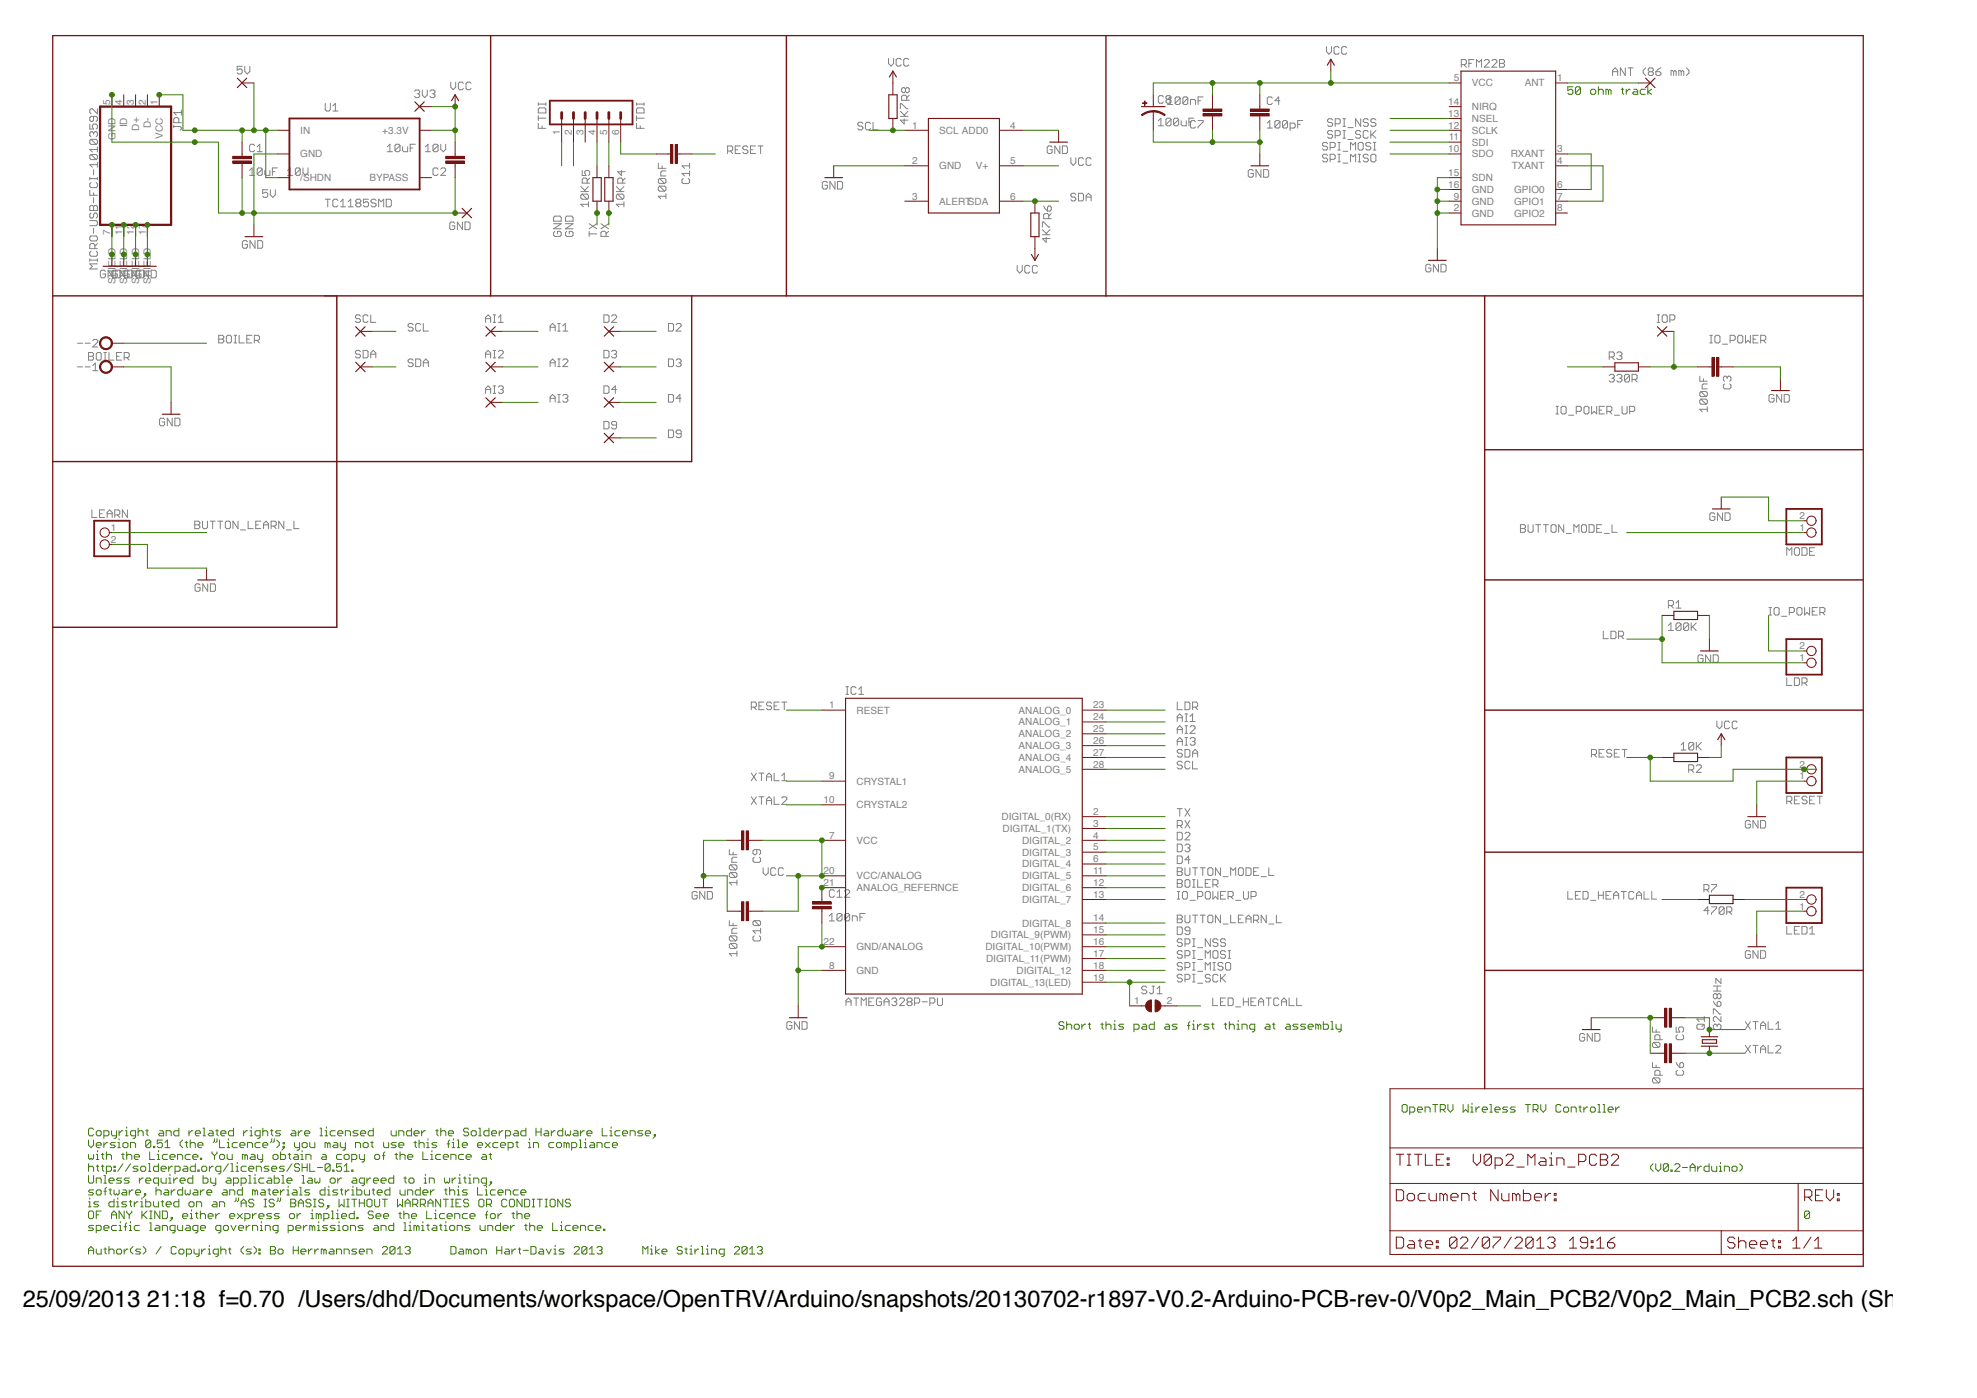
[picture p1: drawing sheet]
<svg xmlns="http://www.w3.org/2000/svg" width="297mm" height="210mm" viewBox="0 0 297 210" stroke-linecap="round" stroke-linejoin="round" font-family="sans-serif">
<defs><g id="words">
<text font-size="3.5" x="3.4" y="196.3">25/09/2013 21:18 f=0.70 /Users/dhd/Documents/workspace/OpenTRV/Arduino/snapshots/20130702-r1897-V0.2-Arduino-PCB-rev-0/V0p2_Main_PCB2/V0p2_Main_PCB2.sch (Sheet: 1/1)</text>
<g font-size="1.5" fill="#808080">
<text x="16.6" y="15.8" transform="rotate(-90 16.6 15.8)">5</text>
<text x="18.3" y="15.8" transform="rotate(-90 18.3 15.8)">4</text>
<text x="20.1" y="15.8" transform="rotate(-90 20.1 15.8)">3</text>
<text x="21.9" y="15.8" transform="rotate(-90 21.9 15.8)">2</text>
<text x="23.7" y="15.8" transform="rotate(-90 23.7 15.8)">1</text>
<text x="217.5" y="15.8">14</text>
<text x="217.5" y="17.5">13</text>
<text x="218.4" y="12.2">5</text>
<text x="221.1" y="16.5">NIRQ</text>
<text x="221.1" y="13">VCC</text>
<text x="229.1" y="13">ANT</text>
<text x="233.9" y="12.2">1</text>
<text x="17.3" y="21" transform="rotate(-90 17.3 21)">GND</text>
<text x="19.1" y="19.1" transform="rotate(-90 19.1 19.1)">ID</text>
<text x="20.9" y="19.6" transform="rotate(-90 20.9 19.6)">D+</text>
<text x="22.7" y="19.2" transform="rotate(-90 22.7 19.2)">D-</text>
<text x="24.4" y="20.8" transform="rotate(-90 24.4 20.8)">VCC</text>
<text x="45.1" y="20.1">IN</text>
<text x="45.1" y="23.6">GND</text>
<text x="57.4" y="20.1">+3.3V</text>
<text x="84.1" y="20.2" transform="rotate(-90 84.1 20.2)">1</text>
<text x="85.9" y="20.2" transform="rotate(-90 85.9 20.2)">2</text>
<text x="87.7" y="20.2" transform="rotate(-90 87.7 20.2)">3</text>
<text x="89.4" y="20.2" transform="rotate(-90 89.4 20.2)">4</text>
<text x="91.2" y="20.2" transform="rotate(-90 91.2 20.2)">5</text>
<text x="93" y="20.2" transform="rotate(-90 93 20.2)">6</text>
<text x="137" y="19.3">1</text>
<text x="141.1" y="20.1">SCL ADD0</text>
<text x="151.8" y="19.3">4</text>
<text x="217.5" y="19.3">12</text>
<text x="217.5" y="22.9">10</text>
<text x="217.7" y="21.1">11</text>
<text x="221.1" y="18.3">NSEL</text>
<text x="221.1" y="20.1">SCLK</text>
<text x="221.1" y="21.9">SDI</text>
<text x="221.1" y="23.6">SDO</text>
<text x="227" y="23.6">RXANT</text>
<text x="233.9" y="22.9">3</text>
<text x="45.1" y="27.2">/SHDN</text>
<text x="55.5" y="27.2">BYPASS</text>
<text x="137" y="24.6">2</text>
<text x="137" y="30">3</text>
<text x="141.1" y="25.4">GND</text>
<text x="146.6" y="25.4">V+</text>
<text x="151.8" y="24.6">5</text>
<text x="151.8" y="30">6</text>
<text x="217.5" y="28.2">16</text>
<text x="217.5" y="26.4">15</text>
<text x="218.4" y="30">9</text>
<text x="221.1" y="29">GND</text>
<text x="221.1" y="27.2">SDN</text>
<text x="227.1" y="25.4">TXANT</text>
<text x="227.5" y="29">GPIO0</text>
<text x="233.9" y="28.2">6</text>
<text x="233.9" y="30">7</text>
<text x="233.9" y="24.6">4</text>
<text x="16.6" y="35.3" transform="rotate(-90 16.6 35.3)">7</text>
<text x="18.3" y="35.3" transform="rotate(-90 18.3 35.3)">11</text>
<text x="20.1" y="35.3" transform="rotate(-90 20.1 35.3)">12</text>
<text x="21.9" y="35.3" transform="rotate(-90 21.9 35.3)">17</text>
<text x="141.1" y="30.8">ALERTSDA</text>
<text x="218.4" y="31.8">2</text>
<text x="221.1" y="32.5">GND</text>
<text x="221.1" y="30.8">GND</text>
<text x="227.5" y="30.8">GPIO1</text>
<text x="227.5" y="32.5">GPIO2</text>
<text x="233.9" y="31.8">8</text>
<text x="17.3" y="42.6" transform="rotate(-90 17.3 42.6)">SHIELD</text>
<text x="19.1" y="42.6" transform="rotate(-90 19.1 42.6)">SHIELD</text>
<text x="20.9" y="42.6" transform="rotate(-90 20.9 42.6)">SHIELD</text>
<text x="22.7" y="42.6" transform="rotate(-90 22.7 42.6)">SHIELD</text>
<text x="270.3" y="78">2</text>
<text x="16.7" y="79.8">1</text>
<text x="16.7" y="81.5">2</text>
<text x="270.3" y="79.8">1</text>
<text x="270.3" y="99.3">1</text>
<text x="270.3" y="97.5">2</text>
<text x="124.6" y="106.4">1</text>
<text x="128.7" y="107.2">RESET</text>
<text x="153" y="107.2">ANALOG_0</text>
<text x="164.2" y="106.4">23</text>
<text x="153" y="112.5">ANALOG_3</text>
<text x="153" y="110.7">ANALOG_2</text>
<text x="153" y="109">ANALOG_1</text>
<text x="164.2" y="113.5">27</text>
<text x="164.2" y="111.7">26</text>
<text x="164.2" y="110">25</text>
<text x="164.2" y="108.2">24</text>
<text x="124.6" y="117.1">9</text>
<text x="128.7" y="117.9">CRYSTAL1</text>
<text x="153" y="116.1">ANALOG_5</text>
<text x="153" y="114.3">ANALOG_4</text>
<text x="164.2" y="115.3">28</text>
<text x="270.3" y="117.1">1</text>
<text x="270.3" y="115.3">2</text>
<text x="123.7" y="120.6">10</text>
<text x="124.6" y="126">7</text>
<text x="128.7" y="121.4">CRYSTAL2</text>
<text x="150.4" y="123.2">DIGITAL_0(RX)</text>
<text x="150.6" y="125">DIGITAL_1(TX)</text>
<text x="164.2" y="126">4</text>
<text x="164.2" y="124.2">3</text>
<text x="164.2" y="122.4">2</text>
<text x="123.7" y="131.3">20</text>
<text x="128.7" y="126.8">VCC</text>
<text x="153.5" y="130.3">DIGITAL_4</text>
<text x="153.5" y="128.5">DIGITAL_3</text>
<text x="153.5" y="126.7">DIGITAL_2</text>
<text x="164.2" y="131.3">11</text>
<text x="164.2" y="129.5">6</text>
<text x="164.2" y="127.7">5</text>
<text x="123.7" y="133.1">21</text>
<text x="128.7" y="133.9">ANALOG_REFERNCE</text>
<text x="128.7" y="132.1">VCC/ANALOG</text>
<text x="153.5" y="135.6">DIGITAL_7</text>
<text x="153.5" y="133.9">DIGITAL_6</text>
<text x="153.5" y="132.1">DIGITAL_5</text>
<text x="164.2" y="134.9">13</text>
<text x="164.2" y="133.1">12</text>
<text x="270.3" y="136.6">1</text>
<text x="270.3" y="134.9">2</text>
<text x="123.7" y="142">22</text>
<text x="128.7" y="142.8">GND/ANALOG</text>
<text x="148" y="142.7">DIGITAL_10(PWM)</text>
<text x="148.9" y="141">DIGITAL_9(PWM)</text>
<text x="153.5" y="139.2">DIGITAL_8</text>
<text x="164.2" y="143.7">17</text>
<text x="164.2" y="142">16</text>
<text x="164.2" y="140.2">15</text>
<text x="164.2" y="138.4">14</text>
<text x="124.6" y="145.5">8</text>
<text x="128.7" y="146.3">GND</text>
<text x="148.1" y="144.5">DIGITAL_11(PWM)</text>
<text x="148.8" y="148.1">DIGITAL_13(LED)</text>
<text x="152.7" y="146.3">DIGITAL_12</text>
<text x="164.2" y="147.3">19</text>
<text x="164.2" y="145.5">18</text>
<text x="170.4" y="150.9">1</text>
<text x="175.3" y="150.9">2</text>
</g>
</g></defs>
<g fill="none" stroke="#808080" stroke-width=".15">
<path d="M13.5 18.6v.8h.6l-.2-.4v-.2l.2-.2h.3l.2 .2v.4l-.2 .2M14.1 17.5v.5l-.2 .2h-.2l-.2-.2v-.3l.2-.2h.7l.2 .2v.3l-.2 .2M14.1 20v.2M14.1 20l.2-.2h.1l.2 .2v.4l-.2 .1M14.1 20l-.2-.2h-.2l-.2 .2v.4l.2 .1M14.6 16.3v.8l-.7-.8h-.2l-.2 .2v.4l.2 .2M26.1 19h1l.1 .2v.2l-.1 .2M26.1 18.8v.4M26.9 18.4v-.5l-.2-.2h-.4l-.2 .2v.5h1.1M27.2 16.5v.8M27.2 16.9h-1.1l.4 .4M36.4 10h-.8v.5l.4-.2h.2l.2 .2v.4l-.2 .2h-.4l-.2-.2"/>
<path d="M36.8 10v.7l.4 .4 .3-.4v-.7M48.9 15.5v1l.1 .2h.4l.2-.2v-1M50 16.7h.8M50 15.9l.4-.4v1.2M62.3 13.7l.2-.2h.3l.2 .2v.2l-.2 .2M62.7 14.1h.1M62.8 14.1l.2 .2v.2l-.2 .2h-.3l-.2-.2M63.4 13.5v.8l.4 .4 .4-.4v-.8M64.6 13.7l.2-.2h.4l.1 .2v.2l-.1 .2M65 14.1h.2M65.2 14.1l.1 .2v.2l-.1 .2h-.4l-.2-.2M67.7 12.3v.8l.4 .4 .4-.4v-.8"/>
<path d="M69.6 12.5l-.2-.2h-.3l-.2 .2v.8l.2 .2h.3l.2-.2M70.8 12.5l-.2-.2h-.4l-.2 .2v.8l.2 .2h.4l.2-.2M80.9 17.8h1.1M80.9 18.5v.8h1.1M80.9 15.4v.4M80.9 16.4l.2-.2h.7l.2 .2v.6h-1.1zM80.9 17.4v.7M80.9 15.6h1.1M81.4 18.9v.4M82 15.4v.4M95.6 17.8h1.2M95.6 18.5v.8h1.2"/>
<path d="M95.6 16.4l.2-.2h.8l.2 .2v.6h-1.2zM95.6 15.6h1.2M95.6 15.4v.4M95.6 17.4v.7M96.2 18.9v.4M96.8 15.4v.4M129.6 18.6l-.2-.2h-.3l-.2 .2v.1l.2 .2h.3l.2 .2v.2l-.2 .2h-.3l-.2-.2M130.8 18.6l-.2-.2h-.4l-.2 .2v.7l.2 .2h.4l.2-.2M131.2 18.4v1.1h.7M133.5 8.8v.7l.4 .4 .3-.4v-.7M135.3 17.5h1.1M135.3 16.7l.7 .8"/>
<path d="M135.3 16.3v-.7h.2l.7 .7h.2M135.4 9l-.2-.2h-.4l-.2 .2v.7l.2 .2h.4l.2-.2M135.8 17.9v.7l-.5-.6h1.1M136 13.4l.2-.2h.2l.2 .2v.3l-.2 .2h-.2l-.2-.2M136 13.4l-.2-.2h-.2l-.1 .2v.3l.1 .2h.2l.2-.2M136 13.4v.3M136.2 15.1v-.6l-.2-.2h-.4l-.1 .2v.6h1.1M136.4 16.7l-.6 .6M136.5 9l-.2-.2h-.3l-.2 .2v.7l.2 .2h.3l.2-.2M136.6 14.3l-.4 .4M174 18.1l.4-.3v1.1M174 18.9h.8"/>
<path d="M174.8 14.6l-.2-.2h-.4l-.2 .2v.7l.2 .2h.4l.2-.2M175.3 14.9l-.1-.2v-.1l.1-.2h.4l.2 .2v.1l-.2 .2M175.3 14.9l-.1 .2v.2l.1 .2h.4l.2-.2v-.2l-.2-.2M175.3 14.9h.4M175.4 14.9l.4-.3v1.1M175.4 15.7h.8M175.9 17.9v.8l-.2 .2h-.4l-.1-.2M175.9 17.9l-.2-.1h-.4l-.1 .1v.8M175.9 17.9l-.7 .8M177.1 17.9v.8l-.2 .2h-.4l-.2-.2M177.1 17.9l-.2-.1h-.4l-.2 .1v.8M177.1 17.9l-.8 .8"/>
<path d="M177.3 14.7v.8l-.2 .2h-.4l-.2-.2M177.3 14.7l-.2-.1h-.4l-.2 .1v.8M177.3 14.7l-.8 .8M177.4 18.1v.6l.2 .2h.6v-.8M178.4 14.7v.8l-.1 .2h-.4l-.2-.2M178.4 14.7l-.1-.1h-.4l-.2 .1v.8M178.4 14.7l-.7 .8M178.6 18.3h.4M178.8 15.7v-.8h.6l.2 .2v.6M179.4 17.8h-.8v1.1M179.6 18.3l-.2-.2h-.4l-.2 .2v.8l.2 .1h.4l.2-.1M180 15.1h.4"/>
<path d="M180 18.1h.7v.2l-.7 .8v.1M180.7 14.6h-.7v1.1M190.4 18.5l.4-.4v1.1M190.4 19.2h.7M191.1 14.7l-.2-.1h-.3l-.2 .1v.8l.2 .2h.3l.2-.2M192.3 18.3v.8l-.2 .1h-.4l-.2-.1M192.3 18.3l-.2-.2h-.4l-.2 .2v.8M192.3 18.3l-.8 .8M192.3 15.1h-.8l.6-.5v1.1M193.4 18.3v.8l-.2 .1h-.3l-.2-.1M193.4 18.3l-.2-.2h-.3l-.2 .2v.8M193.4 18.3l-.7 .8"/>
<path d="M193.8 19.2h.6l.2-.1v-.4l-.2-.2h-.6v1.1M195 18.7h.3M195.7 18.1h-.7v1.1M199.3 7v.8l.3 .3 .4-.3v-.8M200.2 19.8l-.2-.2h-.4l-.2 .2v.2l.2 .2h.4l.2 .2v.2l-.2 .2h-.4l-.2-.2M200.2 18l-.2-.2h-.4l-.2 .2v.2l.2 .2h.4l.2 .2v.2l-.2 .2h-.4l-.2-.2M200.6 18.6h.6l.1-.2v-.4l-.1-.2h-.6v1.2M201.2 7.2l-.2-.2h-.4l-.2 .2v.8l.2 .1h.4l.2-.1M201.7 19.6h.4M201.7 17.8h.4M201.7 19h.4M201.9 17.8v1.2"/>
<path d="M201.9 19.6v1.2M202.3 7.2l-.2-.2h-.4l-.1 .2v.8l.1 .1h.4l.2-.1M202.5 19.2h.8M204.4 19.8l-.2-.2h-.4l-.2 .2v.2l.2 .2h.4l.2 .2v.2l-.2 .2h-.4l-.2-.2M204.4 17.8v1.2l-.8-1.2v1.2M205.6 18l-.2-.2h-.4l-.2 .2v.2l.2 .2h.4l.2 .2v.2l-.2 .2h-.4l-.2-.2M205.6 19.8l-.2-.2h-.4l-.2 .2v.8l.2 .2h.4l.2-.2M205.9 19.6v1.2M206.7 18l-.2-.2h-.4l-.2 .2v.2l.2 .2h.4l.2 .2v.2l-.2 .2h-.4l-.2-.2M206.7 19.6l-.8 .8M219.5 9.7h.6l.2-.2v-.4l-.2-.2h-.6v1.2M219.9 9.7l.4 .4"/>
<path d="M220.7 9.5h.3M221.4 8.9h-.7v1.2M221.8 10.1v-1.2l.4 .4 .4-.4v1.2M223 9.1l.2-.2h.3l.2 .2v.2l-.7 .8h.7M224.1 9.1l.2-.2h.4l.2 .2v.2l-.8 .8h.8M225.3 8.9h.5l.2 .2v.2l-.2 .2 .2 .2v.2l-.2 .2h-.5zM225.3 9.5h.5M242.3 11.3v-.7l.3-.4 .4 .4v.7M242.3 10.8h.7M244.2 10.2v1.1l-.8-1.1v1.1M244.6 10.2h.7M244.9 10.2v1.1"/>
<path d="M247.2 10.2l-.3 .4v.4l.3 .3M247.8 10.8h.4M247.8 10.8l-.2-.2v-.2l.2-.2h.4l.2 .2v.2l-.2 .2M247.8 10.8l-.2 .2v.1l.2 .2h.4l.2-.2v-.1l-.2-.2M248.8 10.8h.5l.2 .2v.1l-.2 .2h-.4l-.1-.2zM249.5 10.2l-.4 .2-.3 .4M251.4 10.8l-.2-.2h-.2v.7M251.4 10.8v.5M251.4 10.8l.2-.2 .2 .2v.5M252.6 10.8l-.2-.2h-.2v.7M252.6 10.8v.5M252.6 10.8l.2-.2 .1 .2v.5"/>
<path d="M253.3 10.2l.4 .4v.4l-.4 .3M13.5 26.8h1.1M13.5 33.1h.9l.2 .2v.4l-.2 .2h-.9M13.5 39.1h1.1M13.5 26.6v.4M13.5 28.6v.7h1.1M13.5 38.9v.4M13.7 32l-.2 .2v.4l.2 .2h.2l.2-.2v-.4l.2-.2h.1l.2 .2v.4l-.2 .2M13.7 37.7l-.2 .2v.4l.2 .2h.7l.2-.2v-.4l-.2-.2M13.7 20.9h.7l.2 .2v.4l-.2 .2M13.7 23.2h.7l.2 .2v.4l-.2 .2M13.7 27.4l-.2 .2v.4l.2 .2h.7l.2-.2v-.4l-.2-.2"/>
<path d="M13.7 30.9h.2l.2 .1 .2-.1h.1l.2 .1v.6h-1.1v-.6zM13.7 35.4h.7l.2 .2v.4l-.2 .2h-.7l-.2-.2v-.4zM13.7 20.9l-.2 .2v.4l.2 .2h.7M13.7 23.2l-.2 .2v.4l.2 .2h.7M13.7 23.2l.7 .8M13.7 20.9l.7 .8M14.1 25.5v.8M14.1 29v.3M14.1 29.7v.8M14.1 31v.6M14.1 34.3v.7M14.3 37.4v-.6l-.2-.2h-.4l-.2 .2v.6h1.1"/>
<path d="M14.6 39.6h-1.1l.4 .4-.4 .4h1.1M14.6 22.1v.7M14.6 24.4v.7M14.6 26.6v.4M14.6 38.9v.4M14.6 36.6l-.3 .4M14.6 24.7h-1.1l.4 .4M14.6 22.5h-1.1l.4 .3M37.2 36.3l-.2-.2h-.4l-.2 .2v.8l.2 .2h.4l.2-.2v-.4h-.4M37.5 25.6l.4-.4v1.1M37.5 26.3h.8M38.3 21.9l-.2-.2h-.4l-.2 .2v.7l.2 .2h.4l.2-.2"/>
<path d="M38.3 36.1v1.2l-.7-1.2v1.2M38.6 22.8h.8M38.6 22.1l.4-.4v1.1M38.7 36.1h.6l.2 .2v.8l-.2 .2h-.6zM39.4 25.4v.8l-.2 .1h-.4l-.2-.1M39.4 25.4l-.2-.2h-.4l-.2 .2v.8M39.4 25.4l-.8 .8M39.8 25.6v.6l.2 .1h.5v-.7M40.2 28.5h-.7v.6l.3-.2h.2l.2 .2v.4l-.2 .1h-.3l-.2-.1M40.6 28.5v.8l.4 .3 .4-.3v-.8M40.9 25.8h.4M41.7 25.2h-.8v1.1"/>
<path d="M43.2 26.3h.8M43.2 25.6l.4-.4v1.1M45.1 25.4v.8l-.2 .1h-.3l-.2-.1M45.1 25.4l-.2-.2h-.3l-.2 .2v.8M45.1 25.4l-.7 .8M45.5 25.2v.8l.4 .3 .4-.3v-.8M48.9 29.9h.7M49.2 29.9v1.2M50.8 30.1l-.2-.2h-.4l-.2 .2v.8l.2 .2h.4l.2-.2M51.2 31.1h.7M51.2 30.3l.3-.4v1.2M52.3 31.1h.8"/>
<path d="M52.3 30.3l.4-.4v1.2M53.6 30.5l-.1-.2v-.2l.1-.2h.4l.2 .2v.2l-.2 .2M53.6 30.5l-.1 .2v.2l.1 .2h.4l.2-.2v-.2l-.2-.2M53.6 30.5h.4M55.4 29.9h-.8v.6l.4-.2h.2l.2 .2v.4l-.2 .2h-.4l-.2-.2M56.5 30.1l-.2-.2h-.4l-.2 .2v.2l.2 .2h.4l.2 .2v.2l-.2 .2h-.4l-.2-.2M56.9 31.1v-1.2l.4 .4 .3-.4v1.2M58 29.9h.6l.2 .2v.8l-.2 .2h-.6zM58.2 22.1l.4-.4v1.1M58.2 22.8h.8M60.1 21.9v.7l-.2 .2h-.4l-.2-.2M60.1 21.9l-.2-.2h-.4l-.2 .2v.7"/>
<path d="M60.1 21.9l-.8 .7M60.5 22.1v.5l.2 .2h.5v-.7M61.6 22.2h.4M62.4 21.7h-.8v1.1M63.9 22.8h.8M63.9 22.1l.4-.4v1.1M65.8 25.4l-.2-.2h-.4l-.1 .2v.8l.1 .1h.4l.2-.1M65.8 21.9v.7l-.2 .2h-.4l-.1-.2M65.8 21.9l-.2-.2h-.4l-.1 .2v.7M65.8 21.9l-.7 .7M66.2 25.4l.2-.2h.4l.2 .2v.2l-.8 .7h.8M66.2 21.7v.7l.4 .4 .4-.4v-.7"/>
<path d="M68.3 33.5l-.2-.1h-.4l-.1 .1v.8l.1 .2h.4l.2-.2v-.4h-.4M69.5 33.4v1.1l-.8-1.1v1.1M69.9 33.4h.5l.2 .1v.8l-.2 .2h-.5zM83.2 32.7l.2-.2h.7l.2 .2v.5h-1.1zM83.2 33.6h1.1l-1.1 .8h1.1M83.4 34.8l-.2 .1v.4l.2 .2h.7l.2-.2v-.4l-.2-.1h-.4v.3M84.9 33.6h1.2l-1.2 .8h1.2M84.9 32.7l.2-.2h.8l.2 .2v.5h-1.2zM85.1 34.8l-.2 .1v.4l.2 .2h.8l.2-.2v-.4l-.2-.1h-.4v.3M87.3 28.8h1.1M87.3 28l.7 .8M87.4 29.2l.8 .7"/>
<path d="M87.4 29.2l-.1 .2v.3l.1 .2h.8M87.4 29.2h.8l.2 .2v.3l-.2 .2M87.5 25.6v.8h.5l-.2-.4v-.2l.2-.2h.4l.2 .2v.4l-.2 .2M88.2 27.5v-.6l-.2-.2h-.3l-.2 .2v.6h1.1M88.4 30.7h-1.1l.3 .4M88.4 30.3v.8M88.4 28l-.6 .6M88.5 35.1h1.1M88.5 34.8v.7M88.5 33.6l1.1 .8M88.6 26.7l-.4 .4M89.6 33.6l-1.1 .8"/>
<path d="M90.3 33.6l1.1 .8M91 35.5v-.6l-.1-.1h-.4l-.2 .1v.6h1.1M91.4 34.8l-.4 .3M91.4 33.6l-1.1 .8M92.6 28.8h1.1M92.6 28l.8 .8M92.8 29.2l-.2 .2v.3l.2 .2h.7M92.8 29.2h.7l.2 .2v.3l-.2 .2M92.8 29.2l.7 .7M93.4 25.6v.8l-.6-.6h1.1M93.5 27.5v-.6l-.1-.2h-.4l-.2 .2v.6h1.1M93.7 30.7h-1.1l.4 .4"/>
<path d="M93.7 30.3v.8M93.7 28l-.5 .6M93.9 26.7l-.4 .4M98.9 24.5v.8h1.1M99.1 26.8h.7l.2 .2v.4l-.2 .2M99.1 28h.7l.2 .1v.4l-.2 .2M99.1 28l-.2 .1v.4l.2 .2h.7M99.1 26.8l-.2 .2v.4l.2 .2h.7M99.1 28l.7 .7M99.1 26.8l.7 .8M99.5 24.9v.4M100 29.5h-1.1l.4 .4"/>
<path d="M100 29.1v.8M100 25.7h-.5l-.2 .2v.5h.7M102.6 26.8l-.1 .2v.4l.1 .2h.8l.2-.2v-.4l-.2-.2M103.6 26.1h-1.1l.3 .3M103.6 24.5v.8M103.6 25.7v.7M103.6 24.9h-1.1l.3 .4M109.3 22.7h.6l.2-.2v-.4l-.2-.2h-.6v1.2M109.7 22.7l.4 .4M110.5 22.5h.3M111.2 21.9h-.7v1.2h.7M112.4 22.1l-.2-.2h-.4l-.2 .2v.2l.2 .2h.4l.2 .2v.2l-.2 .2h-.4l-.2-.2"/>
<path d="M112.7 22.5h.4M113.5 21.9h-.8v1.2h.8M113.9 21.9h.7M114.3 21.9v1.2M124.3 27.4l-.2-.1h-.4l-.2 .1v.8l.2 .2h.4l.2-.2v-.4h-.4M125.4 27.3v1.1l-.7-1.1v1.1M125.8 27.3h.6l.2 .1v.8l-.2 .2h-.6zM152.8 39.9v.7l.4 .4 .4-.4v-.7M156.6 34.1v-.7h.2l.7 .7h.2M156.6 35.3h1.1M156.6 34.5l.8 .8M156.8 30.9l.2 .4 .4 .4"/>
<path d="M157.2 35.6v.8l-.6-.6h1.1M157.4 31.1l.1-.2h.2l.2 .2v.4l-.2 .2h-.3zM157.5 32.8v-.5l-.1-.2h-.4l-.2 .2v.5h1.1M157.7 34.5l-.5 .6M157.9 32.1l-.4 .4M158.1 22.1l-.2-.2h-.4l-.2 .2v.8l.2 .2h.4l.2-.2v-.4h-.4M159.2 21.9v1.2l-.7-1.2v1.2M159.6 21.9h.6l.2 .2v.8l-.2 .2h-.6zM160.9 23.7v.8l.3 .3 .4-.3v-.8M161.6 29.2l-.2-.2h-.3l-.2 .2v.2l.2 .2h.3l.2 .2v.2l-.2 .2h-.3l-.2-.2M162 29h.6l.2 .2v.8l-.2 .2h-.6zM162.8 23.9l-.2-.2h-.4l-.2 .2v.8l.2 .1h.4l.2-.1"/>
<path d="M163.2 30.2v-.8l.3-.4 .4 .4v.8M163.2 29.6h.7M163.9 23.9l-.2-.2h-.4l-.1 .2v.8l.1 .1h.4l.2-.1M188.3 25.7l-.2-.2h-.4l-.2 .2v.7l.2 .2h.4l.2-.2v-.3h-.4M189.4 25.5v1.1l-.7-1.1v1.1M189.8 25.5h.6l.2 .2v.7l-.2 .2h-.6zM199.4 21.6l-.2-.2h-.3l-.2 .2v.2l.2 .2h.3l.2 .2v.1l-.2 .2h-.3l-.2-.2M199.4 23.4l-.2-.2h-.3l-.2 .2v.2l.2 .1h.3l.2 .2v.2l-.2 .2h-.3l-.2-.2M199.8 22.2h.6l.2-.2v-.4l-.2-.2h-.6v1.1M199.8 23.9h.6l.2-.2v-.3l-.2-.2h-.6v1.1M200.6 20.4h.6l.1-.2v-.4l-.1-.2h-.6v1.2M201 21.4h.3"/>
<path d="M201 22.5h.3M201 23.2h.3M201 24.3h.3M201.2 21.4v1.1M201.2 23.2v1.1M201.7 20.8h.4M201.7 22.7h.8M201.7 24.5h.8M202.5 20.9h.8M202.9 22.5v-1.1l.4 .4 .3-.4v1.1M202.9 24.3v-1.1l.4 .4 .3-.4v1.1M204 23.2h.4"/>
<path d="M204 24.3h.4M204.2 21.4h.4l.2 .2v.7l-.2 .2h-.4l-.2-.2v-.7zM204.2 23.2v1.1M205.6 23.4l-.2-.2h-.4l-.2 .2v.2l.2 .1h.4l.2 .2v.2l-.2 .2h-.4l-.2-.2M205.9 21.6l-.2-.2h-.3l-.2 .2v.2l.2 .2h.3l.2 .2v.1l-.2 .2h-.3l-.2-.2M205.9 23.4l.2-.2h.4l.2 .2v.7l-.2 .2h-.4l-.2-.2zM206.1 20.2l.6 .6M206.3 21.4h.4M206.3 22.5h.4M206.5 21.4v1.1M215 39.9l-.2-.2h-.4l-.2 .2v.8l.2 .1h.4l.2-.1v-.4h-.4M216.1 39.7v1.1l-.8-1.1v1.1"/>
<path d="M216.5 39.7h.5l.2 .2v.8l-.2 .1h-.5zM11.6 55.1h.8M11.6 51.6h.8M12.8 55.1h.8M12.8 51.6h.8M13.3 53h.6l.2 .1v.2l-.2 .2 .2 .2v.2l-.2 .2h-.6zM13.3 53.5h.6M13.9 54.9l.4-.4v1.2M13.9 51.2l.2-.2h.4l.2 .2v.2l-.8 .7h.8M13.9 55.7h.8M14.5 53.1l.2-.1h.3l.2 .1v.8l-.2 .2h-.3l-.2-.2zM15.6 53h.4"/>
<path d="M15.6 54.1h.4M15.8 53v1.1M15.8 40.8l-.2-.2h-.3l-.2 .2v.7l.2 .2h.3l.2-.2v-.3h-.3M16.4 53v1.1h.7M16.9 40.8l.1-.2h1l.1 .2v.7l-.1 .2h-1l-.1-.2zM17 40.6v1.1l-.8-1.1v1.1M17.2 41.2h.4v.3l-.2 .2M17.4 40.6v1.1M17.4 40.6l.2 .2M17.5 53.5h.4M18.3 53h-.8v1.1h.8M18.6 40.8l.2-.2h.9l.2 .2v.7l-.2 .2h-.9l-.2-.2z"/>
<path d="M18.7 53.7h.5l.2-.2v-.4l-.2-.1h-.5v1.1M18.8 40.6v1.1l-.8-1.1v1.1M19 41.2h.4v.3l-.2 .2M19 53.7l.4 .4M19.2 40.6v1.1M19.2 40.6l.2 .2M20.5 40.6v1.1l-.7-1.1v1.1M20.6 40.6h.9l.2 .2v.7l-.2 .2h-.9l-.2-.2v-.7zM20.8 41.2h.4v.3l-.2 .2M20.9 40.6v1.1M21 40.6l.2 .2M22.3 40.6v1.1l-.7-1.1v1.1"/>
<path d="M22.7 40.6h.6l.2 .2v.7l-.2 .2h-.6zM32.9 50.4h.5l.2 .2v.2l-.2 .1 .2 .2v.2l-.2 .2h-.5zM32.9 50.9h.5M34.2 50.4h.4l.2 .2v.7l-.2 .2h-.4l-.2-.2v-.7zM35.2 50.4h.3M35.2 51.5h.3M35.4 50.4v1.1M35.9 50.4v1.1h.8M37.1 50.9h.3M37.8 50.4h-.7v1.1h.7M38.2 51.1h.6l.2-.2v-.3l-.2-.2h-.6v1.1M38.6 51.1l.4 .4"/>
<path d="M54.1 47.5l-.1-.2h-.4l-.2 .2v.2l.2 .2h.4l.1 .2v.2l-.1 .1h-.4l-.2-.1M54.1 52.8l-.1-.2h-.4l-.2 .2v.2l.2 .2h.4l.1 .2v.2l-.1 .2h-.4l-.2-.2M54.6 52.6h.5l.2 .2v.8l-.2 .2h-.5zM55.3 47.5l-.2-.2h-.4l-.1 .2v.8l.1 .1h.4l.2-.1M55.7 47.3v1.1h.8M55.7 53.8v-.8l.4-.4 .4 .4v.8M55.7 53.2h.8M62.1 54.1l-.2-.2h-.4l-.2 .2v.2l.2 .2h.4l.2 .2v.2l-.2 .2h-.4l-.2-.2M62.1 48.8l-.2-.2h-.4l-.2 .2v.2l.2 .2h.4l.2 .2v.1l-.2 .2h-.4l-.2-.2M62.4 53.9h.6l.2 .2v.8l-.2 .2h-.6zM63.2 48.8l-.2-.2h-.4l-.2 .2v.7l.2 .2h.4l.2-.2M63.6 55.1v-.8l.4-.4 .4 .4v.8"/>
<path d="M63.6 54.5h.8M63.6 48.6v1.1h.8M72.9 47.9h.8M72.9 53.2h.8M72.9 48.4v-.7l.4-.4 .4 .4v.7M72.9 53.8v-.8l.4-.4 .4 .4v.8M72.9 59.1v-.7l.4-.4 .4 .4v.7M72.9 58.5h.8M74.1 48.4h.4M74.1 47.3h.4M74.1 52.6h.4M74.1 53.8h.4"/>
<path d="M74.1 59.1h.4M74.1 58h.4M74.3 47.3v1.1M74.3 52.6v1.2M74.3 58v1.1M74.9 48.4h.7M74.9 52.8l.2-.2h.3l.2 .2v.2l-.7 .8h.7M74.9 47.7l.3-.4v1.1M74.9 58.2l.2-.2h.3l.2 .2v.2l-.2 .1M75.2 58.5h.2M75.4 58.5l.2 .2v.2l-.2 .2h-.3l-.2-.2M82.6 59.8h.8"/>
<path d="M82.6 49.7v-.7l.4-.4 .4 .4v.7M82.6 54.5h.8M82.6 49.2h.8M82.6 55.1v-.8l.4-.4 .4 .4v.8M83.8 59.3h.4M83.8 53.9h.4M83.8 55.1h.4M83.8 48.6h.4M83.8 49.7h.4M84 48.6v1.1M84 53.9v1.2M84 59.3v1.1"/>
<path d="M84.5 59.5l.2-.2h.4l.2 .2v.1l-.2 .2M84.5 54.1l.2-.2h.4l.2 .2v.2l-.8 .8h.8M84.5 49.7h.8M84.5 49l.4-.4v1.1M84.9 59.8h.2M85.1 59.8l.2 .2v.2l-.2 .2h-.4l-.2-.2M90.7 47.3h.6l.2 .2v.8l-.2 .1h-.6zM90.7 52.6h.6l.2 .2v.8l-.2 .2h-.6zM90.7 58h.6l.2 .2v.7l-.2 .2h-.6zM91.9 47.5l.2-.2h.3l.2 .2v.2l-.7 .7h.7M91.9 52.8l.2-.2h.3l.2 .2v.2l-.2 .2M92.2 53.2h.2"/>
<path d="M92.4 53.2l.2 .2v.2l-.2 .2h-.3l-.2-.2M92.6 58.5h-.7l.5-.5v1.1M100.4 59.3h.6l.2 .2v.7l-.2 .2h-.6zM100.4 53.9h.6l.2 .2v.8l-.2 .2h-.6zM100.4 48.6h.6l.2 .2v.7l-.2 .2h-.6zM101.6 48.8l.2-.2h.3l.2 .2v.2l-.7 .7h.7M101.6 54.1l.2-.2h.3l.2 .2v.2l-.2 .2M101.9 54.5h.2M102.1 54.5l.2 .2v.2l-.2 .2h-.3l-.2-.2M102.3 59.8h-.7l.5-.5v1.1M154.7 40.1l-.2-.2h-.4l-.1 .2v.7l.1 .2h.4l.2-.2M155.9 40.1l-.2-.2h-.4l-.2 .2v.7l.2 .2h.4l.2-.2"/>
<path d="M241.7 53.6h.6l.2-.2v-.3l-.2-.2h-.6v1.1M241.7 56.4l.2-.2h.4l.2 .2v.2l-.2 .2M242.1 53.6l.4 .4M242.1 56.8h.2M242.3 56.8l.2 .2v.2l-.2 .2h-.4l-.2-.2M242.9 53.1l.2-.2h.4l.2 .2v.2l-.2 .1M242.9 56.4l.2-.2h.4l.2 .2v.2l-.2 .2M243.3 53.4h.2M243.3 56.8h.2M243.5 53.4l.2 .2v.2l-.2 .2h-.4l-.2-.2M243.5 56.8l.2 .2v.2l-.2 .2h-.4l-.2-.2M244.8 56.4l-.2-.2h-.4l-.2 .2v.8"/>
<path d="M244.8 56.4v.8l-.2 .2h-.4l-.2-.2M244.8 56.4l-.8 .8M245.2 57h.6l.1-.2v-.4l-.1-.2h-.6v1.2M245.6 57l.3 .4M248.9 48.4h.4M248.9 47.3h.4M249.1 47.3v1.1M249.7 47.5l.2-.2h.4l.2 .2v.8l-.2 .1h-.4l-.2-.1zM250.9 48.1h.5l.2-.2v-.4l-.2-.2h-.5v1.1M255.4 56.5v.8h1.1M255.5 58.8h.8l.2 .2v.4l-.2 .2M255.5 60h.8l.2 .2v.3l-.2 .2"/>
<path d="M255.5 60l-.1 .2v.3l.1 .2h.8M255.5 58.8l-.1 .2v.4l.1 .2h.8M255.5 60l.8 .7M255.5 58.8l.8 .8M255.9 56.9v.4M256.5 57.7h-.6l-.2 .1v.6h.8M256.9 50.4h.3M256.9 51.5h.3M257.1 50.4v1.1M257.8 50.4h.4l.2 .2v.7l-.2 .2h-.4l-.2-.2v-.7zM258.8 51.7h.7M259.1 57.7l-.2 .1v.4l.2 .2h.7l.2-.2v-.4l-.2-.1"/>
<path d="M259.5 56.7l-.2-.2h-.2l-.2 .2v.4l.2 .2M259.5 56.7l.2-.2h.1l.2 .2v.4l-.2 .2M259.5 56.7v.2M259.9 51.1h.6l.2-.2v-.3l-.2-.2h-.6v1.1M261.2 50.4h.4l.2 .2v.7l-.2 .2h-.4l-.1-.2v-.7zM262.2 50.4v1.1l.4-.4 .4 .4v-1.1M263.4 50.9h.3M264.1 50.4h-.7v1.1h.7M264.5 51.1h.6l.2-.2v-.3l-.2-.2h-.6v1.1M264.9 51.1l.4 .4M266.5 59.5l-.2-.2h-.4l-.1 .2v.7l.1 .2h.4l.2-.2v-.4h-.4M267.7 59.3v1.1l-.8-1.1v1.1"/>
<path d="M268 59.3h.6l.2 .2v.7l-.2 .2h-.6zM13.8 76.6v1.1h.8M14.9 77.2h.4M15.7 76.6h-.8v1.1h.8M16.1 77.7v-.7l.4-.4 .4 .4v.7M16.1 77.2h.8M17.2 77.4h.6l.2-.2v-.4l-.2-.2h-.6v1.1M17.6 77.4l.4 .3M19.1 76.6v1.1l-.7-1.1v1.1M24.7 63l-.2-.2h-.3l-.2 .2v.8l.2 .2h.3l.2-.2v-.4h-.4M25.9 62.8v1.2l-.8-1.2v1.2M26.3 62.8h.5l.2 .2v.8l-.2 .2h-.5z"/>
<path d="M29.3 78.8h.5M29.3 78.3h.5l.2 .2v.2l-.2 .1 .2 .2v.2l-.2 .2h-.5zM30.4 78.3v.9l.2 .2h.4l.2-.2v-.9M31.6 78.3h.7M31.9 78.3v1.1M32.7 78.3h.8M33.1 78.3v1.1M33.9 78.5l.1-.2h.4l.2 .2v.7l-.2 .2h-.4l-.1-.2zM35.8 78.3v1.1l-.8-1.1v1.1M36.1 79.6h.8M37.3 78.3v1.1h.7M38.4 78.8h.4"/>
<path d="M39.2 78.3h-.8v1.1h.8M39.6 78.8h.7M39.6 79.4v-.7l.4-.4 .3 .4v.7M40.7 79h.6l.2-.2v-.3l-.2-.2h-.6v1.1M41.1 79l.4 .4M42.6 78.3v1.1l-.7-1.1v1.1M43 79.6h.8M44.2 78.3v1.1h.7M82.6 60.4v-.8l.4-.3 .4 .3v.8M83.8 60.4h.4M90.7 63.3h.6l.2 .2v.7l-.2 .2h-.6zM92.6 63.9h-.5l-.2-.2v-.2l.2-.2h.3l.2 .2v.7l-.2 .2h-.3l-.2-.2"/>
<path d="M100.4 64.6h.6l.2 .2v.7l-.2 .2h-.6zM102.3 65.2h-.5l-.2-.2v-.2l.2-.2h.3l.2 .2v.7l-.2 .2h-.3l-.2-.2M228.4 78.8h.6l.2 .2v.2l-.2 .2 .2 .2v.2l-.2 .2h-.6zM228.4 79.4h.6M229.6 78.8v1l.1 .2h.4l.2-.2v-1M230.7 78.8h.8M231.1 78.8v1.2M231.9 78.8h.7M232.2 78.8v1.2M233 79l.2-.2h.4l.2 .2v.8l-.2 .2h-.4l-.2-.2zM233.7 62.2h.4M233.7 61h.4"/>
<path d="M233.9 61v1.2M234.5 61.2l.2-.2h.4l.2 .2v.8l-.2 .2h-.4l-.2-.2zM234.9 78.8v1.2l-.7-1.2v1.2M235.7 62.4h.7M236.4 80v-1.2l.4 .4 .4-.4v1.2M236.8 61.8h.6l.2-.2v-.4l-.2-.2h-.6v1.2M237.6 79l.2-.2h.4l.1 .2v.8l-.1 .2h-.4l-.2-.2zM238 61.2l.2-.2h.3l.2 .2v.8l-.2 .2h-.3l-.2-.2zM238.7 78.8h.6l.2 .2v.8l-.2 .2h-.6zM239.1 61v1.2l.4-.4 .4 .4v-1.2M239.9 79.4h.3M240.2 61.6h.4"/>
<path d="M240.6 78.8h-.7v1.2h.7M241 61h-.8v1.2h.8M241.4 61.8h.6l.2-.2v-.4l-.2-.2h-.6v1.2M241.8 61.8l.4 .4M242.2 78.8v1.2h.7M242.5 62.4h.8M243.7 61v1l.2 .2h.3l.2-.2v-1M244.8 61.8h.6l.2-.2v-.4l-.2-.2h-.6v1.2M256.5 61.5h-1.1l.3 .4M256.5 61.1v.8M257.6 77.2l-.2-.2h-.3l-.2 .2v.8l.2 .2h.3l.2-.2v-.4h-.4M258.8 77v1.2l-.8-1.2v1.2"/>
<path d="M259.1 77h.6l.2 .2v.8l-.2 .2h-.6zM30.1 87.9l-.2-.2h-.4l-.2 .2v.7l.2 .2h.4l.2-.2v-.3h-.4M31.2 87.7v1.1l-.7-1.1v1.1M31.6 87.7h.6l.2 .2v.7l-.2 .2h-.6zM235.3 80.1h.8M240.9 94.8v1.1h.7M241 80.1h.8M242 94.8h.6l.2 .2v.8l-.2 .1h-.6zM243.1 95.6h.6l.2-.2v-.4l-.2-.2h-.6v1.1M243.5 95.6l.4 .3M250.6 91h.6l.2-.2v-.4l-.2-.2h-.6v1.2M250.6 94l.4-.4v1.1"/>
<path d="M250.6 94.7h.8M251 91l.4 .4M251.8 90.6l.4-.4v1.2M251.8 91.4h.7M252.5 93.8v.7l-.1 .2h-.4l-.2-.2M252.5 93.8l-.1-.2h-.4l-.2 .2v.7M252.5 93.8l-.7 .7M253.7 93.8v.7l-.2 .2h-.4l-.2-.2M253.7 93.8l-.2-.2h-.4l-.2 .2v.7M253.7 93.8l-.8 .7M254.1 93.6v1.1M254.3 94.1l.5 .6"/>
<path d="M254.8 93.6l-.7 .7M255.8 98.5l-.1-.1h-.4l-.2 .1v.8l.2 .2h.4l.1-.2v-.4h-.3M257 98.4v1.1l-.8-1.1v1.1M257.4 98.4h.5l.2 .1v.8l-.2 .2h-.5zM265.8 92.4h.3M265.8 91.3h.3M265.9 91.3v1.1M266.7 91.3h.4l.2 .2v.7l-.2 .2h-.4l-.2-.2v-.7zM267.7 92.6h.7M268.4 83.4v-1.1l.4 .4 .4-.4v1.1M268.8 92h.6l.2-.2v-.3l-.2-.2h-.6v1.1M269.6 82.5l.2-.2h.3l.2 .2v.7l-.2 .2h-.3l-.2-.2z"/>
<path d="M269.9 91.5l.2-.2h.4l.2 .2v.7l-.2 .2h-.4l-.2-.2zM270.7 82.3h.6l.2 .2v.7l-.2 .2h-.6zM271.1 91.3v1.1l.4-.4 .3 .4v-1.1M271.8 82.8h.4M272.3 91.8h.3M272.6 82.3h-.8v1.1h.8M273 91.3h-.7v1.1h.7M273.4 92h.6l.2-.2v-.3l-.2-.2h-.6v1.1M273.8 92l.4 .4M112.9 106.2h.5l.2-.2v-.3l-.2-.2h-.5v1.1M112.9 116.1l.7 1.2M112.9 119.7l.7 1.1"/>
<path d="M113.2 106.2l.4 .4M113.6 116.1l-.7 1.2M113.6 119.7l-.7 1.1M114 106h.4M114 116.1h.8M114 119.7h.8M114.4 116.1v1.2M114.4 119.7v1.1M114.8 105.5h-.8v1.1h.8M115.2 117.3v-.8l.3-.4 .4 .4v.8M115.2 116.7h.7M115.9 105.7l-.2-.2h-.4l-.1 .2v.1l.1 .2h.4l.2 .2v.2l-.2 .2h-.4l-.1-.2"/>
<path d="M116.3 106h.4M116.3 116.1v1.2h.8M116.3 119.7v1.1h.8M117.1 105.5h-.8v1.1h.8M117.4 119.9l.2-.2h.4l.2 .2v.2l-.8 .7h.8M117.4 105.5h.8M117.4 116.5l.4-.4v1.2M117.4 117.3h.8M117.8 105.5v1.1M127.1 104.3h.4M127.1 103.2h.4M127.3 103.2v1.1"/>
<path d="M128.6 103.4l-.2-.2h-.4l-.1 .2v.7l.1 .2h.4l.2-.2M129 103.5l.4-.3v1.1M129 104.3h.8M176.9 105.5v1.1h.7M176.9 108.4v-.8l.3-.4 .4 .4v.8M176.9 110.2v-.8l.3-.4 .4 .4v.8M176.9 111.9v-.7l.3-.4 .4 .4v.7M176.9 107.8h.7M176.9 109.6h.7M176.9 111.4h.7M177.6 114.5l-.2-.1h-.4l-.1 .1v.2l.1 .2h.4l.2 .2v.2l-.2 .2h-.4l-.1-.2M177.6 112.8l-.2-.2h-.4l-.1 .2v.2l.1 .2h.4l.2 .1v.2l-.2 .2h-.4l-.1-.2"/>
<path d="M178 105.5h.6l.2 .2v.7l-.2 .2h-.6zM178 112.6h.6l.2 .2v.7l-.2 .2h-.6zM178 108.4h.4M178 107.2h.4M178 110.2h.4M178 109h.4M178 111.9h.4M178 110.8h.4M178.2 107.2v1.2M178.2 109v1.2M178.2 110.8v1.1M178.8 114.5l-.2-.1h-.4l-.2 .1v.8l.2 .2h.4l.2-.2"/>
<path d="M178.8 107.6l.4-.4v1.2M178.8 109.2l.2-.2h.4l.1 .2v.2l-.7 .8h.7M178.8 111l.2-.2h.4l.1 .2v.2l-.1 .2M178.8 108.4h.7M179.2 106.2h.5l.2-.2v-.3l-.2-.2h-.5v1.1M179.2 113.7v-.7l.3-.4 .4 .4v.7M179.2 114.4v1.1h.7M179.2 113.2h.7M179.2 111.4h.2M179.4 111.4l.1 .2v.2l-.1 .1h-.4l-.2-.1M179.5 106.2l.4 .4M239.1 113.3h.6l.1-.1v-.4l-.1-.2h-.6v1.1"/>
<path d="M239.5 113.3l.3 .4M240.2 113.2h.4M241 112.6h-.8v1.1h.8M242.1 112.8l-.2-.2h-.3l-.2 .2v.2l.2 .2h.3l.2 .1v.2l-.2 .2h-.3l-.2-.2M242.5 113.2h.4M243.3 112.6h-.8v1.1h.8M243.7 112.6h.7M244.1 112.6v1.1M252.5 111.9l.4-.4v1.2M252.5 112.7h.8M253.7 115.6h.6l.1-.1v-.4l-.1-.2h-.6v1.1M254.1 115.6l.3 .4"/>
<path d="M254.4 111.7l-.1-.2h-.4l-.2 .2v.8M254.4 111.7v.8l-.1 .2h-.4l-.2-.2M254.4 111.7l-.7 .8M254.8 115.1l.2-.2h.4l.2 .2v.2l-.8 .7h.8M254.8 111.5v1.2M255 112.1l.6 .6M255.6 111.5l-.8 .8M257.9 108.3v.8l.4 .4 .4-.4v-.8M259.8 108.5l-.2-.2h-.3l-.2 .2v.8l.2 .2h.3l.2-.2M261 108.5l-.2-.2h-.4l-.2 .2v.8l.2 .2h.4l.2-.2M268.4 101.8v1.2h.8M269.6 101.8h.5l.2 .2v.8l-.2 .2h-.5z"/>
<path d="M270.3 119.6h-.7v1.2h.7M270.7 102.6h.6l.2-.2v-.4l-.2-.2h-.6v1.2M271.1 102.6l.4 .4M271.5 119.8l-.2-.2h-.4l-.2 .2v.2l.2 .2h.4l.2 .2v.2l-.2 .2h-.4l-.2-.2M272.6 119.6h-.8v1.2h.8M273 119.6h.8M273.4 119.6v1.2M104.7 134.1l-.2-.2h-.3l-.2 .2v.8l.2 .2h.3l.2-.2v-.4h-.3M105.9 133.9v1.2l-.8-1.2v1.2M106.3 133.9h.5l.2 .2v.8l-.2 .2h-.5zM109.6 127.6v.8h1.1M109.6 138.3v.7h1.1"/>
<path d="M109.8 129.9h.7l.2 .2v.4l-.2 .2M109.8 131.1h.7l.2 .1v.4l-.2 .2M109.8 131.1l-.2 .1v.4l.2 .2h.7M109.8 129.9l-.2 .2v.4l.2 .2h.7M109.8 131.1l.7 .7M109.8 129.9l.7 .8M110.1 128v.4M110.1 138.7v.3M110.7 132.6h-1.1l.3 .4M110.7 132.2v.8M110.7 128.8h-.6l-.2 .2v.5h.8M110.7 139.4h-.6l-.2 .2v.6h.8"/>
<path d="M113.3 128.8l-.2 .2v.3l.2 .2h.8l.2-.2v-.3l-.2-.2M113.3 138.3l-.2 .2v.4l.2 .1h.8M113.3 138.3h.8l.2 .2v.4l-.2 .1M113.3 138.3l.8 .7M113.7 127.6v.6l-.2 .2h-.2l-.2-.2v-.4l.2-.2h.8l.2 .2v.4l-.2 .2M114.3 139.4v.8M114.3 139.8h-1.2l.4 .4M114.6 130.4v.7l.4 .4 .4-.4v-.7M115.2 120.8v-.7l.3-.4 .4 .4v.7M115.2 120.3h.7M116.5 130.6l-.1-.2h-.4l-.2 .2v.7l.2 .2h.4l.1-.2M117.7 130.6l-.2-.2h-.4l-.2 .2v.7l.2 .2h.4l.2-.2"/>
<path d="M124.6 137.6l.4-.4v1.1M124.6 138.3h.8M125.4 133.9l-.2-.2h-.4l-.2 .2v.7l.2 .2h.4l.2-.2M125.7 134.8h.8M125.7 134l.4-.3v1.1M126.5 137.4v.7l-.2 .2h-.4l-.2-.2M126.5 137.4l-.2-.2h-.4l-.2 .2v.7M126.5 137.4l-.8 .7M126.9 133.9l.2-.2h.3l.2 .2v.1l-.7 .8h.7M127.6 137.4v.7l-.2 .2h-.3l-.2-.2M127.6 137.4l-.2-.2h-.3l-.2 .2v.7M127.6 137.4l-.7 .7"/>
<path d="M128 138.3v-.7h.6l.2 .2v.5M129.2 137.8h.4M129.9 137.2h-.7v1.1M176.9 124h.5l.2-.2v-.4l-.2-.2h-.5v1.2M176.9 133.9h.3M176.9 135.1h.3M176.9 130.4h.5l.2 .2v.1l-.2 .2 .2 .2v.2l-.2 .2h-.5zM176.9 125h.5l.2 .2v.8l-.2 .2h-.5zM176.9 126.8h.5l.2 .2v.8l-.2 .1h-.5zM176.9 128.6h.5l.2 .2v.7l-.2 .2h-.5zM176.9 132.1h.5l.2 .2v.2l-.2 .2 .2 .2v.2l-.2 .2h-.5zM176.9 137.5h.5l.2 .2v.2l-.2 .1 .2 .2v.2l-.2 .2h-.5z"/>
<path d="M176.9 139.3h.5l.2 .1v.8l-.2 .2h-.5zM176.9 132.7h.5M176.9 130.9h.5M176.9 138h.5M176.9 121.5h.7M177 133.9v1.2M177.2 121.5v1.1M177.2 124l.4 .4M177.6 134.1l.2-.2h.4l.2 .2v.8l-.2 .2h-.4l-.2-.2zM178 130.4v.9l.2 .2h.4l.2-.2v-.9M178 137.5v.9l.2 .2h.4l.2-.2v-.9M178 125.2l.2-.2h.4l.2 .2v.2l-.8 .8h.8"/>
<path d="M178 127l.2-.2h.4l.2 .2v.2l-.2 .2M178 121.5l.8 1.1M178 123.2l.8 1.2M178.2 132.1h.4l.2 .2v.8l-.2 .2h-.4l-.2-.2v-.8zM178.4 127.4h.2M178.6 127.4l.2 .2v.2l-.2 .1h-.4l-.2-.1M178.8 139.8h-.6l-.2-.2v-.2l.2-.1h.4l.2 .1v.8l-.2 .2h-.4l-.2-.2M178.8 121.5l-.8 1.1M178.8 123.2l-.8 1.2M178.8 129.2h-.8l.6-.6v1.1M178.8 135.2h.7M179.2 130.4h.7"/>
<path d="M179.2 132.1h.3M179.2 133.3h.3M179.2 137.5h.7M179.4 132.1v1.2M179.5 130.4v1.1M179.5 137.5v1.1M179.9 134.7h.6l.2-.2v-.4l-.2-.2h-.6v1.2M179.9 132.1v1.2h.8M180.3 130.4h.8M180.3 137.5h.8M180.7 130.4v1.1M180.7 137.5v1.1"/>
<path d="M181.1 132.7h.3M181.3 133.9h.3l.2 .2v.8l-.2 .2h-.3l-.2-.2v-.8zM181.4 130.6l.2-.2h.4l.2 .2v.7l-.2 .2h-.4l-.2-.2zM181.4 137.7l.2-.2h.4l.2 .2v.7l-.2 .2h-.4l-.2-.2zM181.8 132.1h-.7v1.2h.7M182.2 132.9h.6l.2-.2v-.4l-.2-.2h-.6v1.2M182.2 133.9v1.2l.4-.4 .4 .4v-1.2M182.6 132.9l.4 .4M183.4 134.5h.3M183.4 130.4v1.1l-.8-1.1v1.1M183.4 137.5v1.1l-.8-1.1v1.1M183.7 131.7h.8"/>
<path d="M183.7 138.8h.8M184.1 133.9h-.7v1.2h.7M184.5 134.7h.6l.2-.2v-.4l-.2-.2h-.6v1.2M184.9 131.5v-1.1l.4 .3 .3-.3v1.1M184.9 137.5v1.1h.7M184.9 134.7l.4 .4M185.6 135.2h.8M186 138h.4M186.2 130.4h.4l.2 .2v.7l-.2 .2h-.4l-.2-.2v-.7zM186.8 137.5h-.8v1.1h.8M186.8 133.9v1l.2 .2h.4l.1-.2v-1M187.2 130.4h.6l.1 .2v.7l-.1 .2h-.6z"/>
<path d="M187.2 138.6v-.7l.4-.4 .3 .4v.7M187.2 138h.7M187.9 134.7h.6l.2-.2v-.4l-.2-.2h-.6v1.2M188.3 138.2h.6l.2-.2v-.3l-.2-.2h-.6v1.1M188.3 130.9h.4M188.7 138.2l.4 .4M189.1 130.4h-.8v1.1h.8M189.5 131.7h.7M190.2 137.5v1.1l-.7-1.1v1.1M190.6 130.4v1.1h.8M190.6 138.8h.8M191.8 137.5v1.1h.7"/>
<path d="M235.5 133.9v1.2h.8M236.7 134.5h.4M237.4 133.9h-.7v1.2h.7M237.8 133.9h.6l.2 .2v.8l-.2 .2h-.6zM239 135.2h.7M240.1 134.5h.8M240.1 133.9v1.2M240.9 133.9v1.2M241.3 134.5h.3M242 133.9h-.7v1.2h.7M242.4 134.5h.8M242.4 135.1v-.8l.4-.4 .4 .4v.8"/>
<path d="M243.5 133.9h.8M243.9 133.9v1.2M245.5 134.1l-.2-.2h-.4l-.2 .2v.8l.2 .2h.4l.2-.2M245.8 134.5h.8M245.8 135.1v-.8l.4-.4 .4 .4v.8M247 133.9v1.2h.7M248.1 133.9v1.2h.8M256 133.6h.5l.2-.1v-.4l-.2-.2h-.5v1.1M256.4 133.6l.3 .4M256.7 136.8h-.7l.5-.6v1.2M257.1 136.2h.8v.2l-.8 .8v.2M257.1 132.9h.8v.2l-.8 .7v.2"/>
<path d="M259 136.4l-.2-.2h-.3l-.2 .2v.8M259 136.4v.8l-.2 .2h-.3l-.2-.2M259 136.4l-.7 .8M259.4 137h.6l.2-.2v-.4l-.2-.2h-.6v1.2M259.8 137l.4 .4M263 123.4l-.2-.2h-.4l-.2 .2v.8l.2 .2h.4l.2-.2v-.4h-.4M264.1 123.2v1.2l-.8-1.2v1.2M264.5 123.2h.6l.1 .2v.8l-.1 .2h-.6zM268.4 139.2v1.1h.8M268.4 120.4h.6l.2-.2v-.4l-.2-.2h-.6v1.2M268.8 120.4l.4 .4M269.6 139.7h.3"/>
<path d="M269.6 120.2h.3M270.3 139.2h-.7v1.1h.7M270.7 139.2h.6l.2 .2v.7l-.2 .2h-.6zM271.8 139.5l.4-.3v1.1M271.8 120.2h.4M109.8 140.6h.7l.2 .2v.4l-.2 .1M109.8 141.7h.7l.2 .2v.4l-.2 .2M109.8 140.6l-.2 .2v.4l.2 .1h.7M109.8 141.7l-.2 .2v.4l.2 .2h.7M109.8 141.7l.7 .8M109.8 140.6l.7 .7M110.7 142.9v.7"/>
<path d="M110.7 143.3h-1.1l.3 .3M113.3 140.6l-.2 .2v.4l.2 .1h.8l.2-.1v-.4l-.2-.2M119 153.7l-.2-.2h-.4l-.2 .2v.7l.2 .2h.4l.2-.2v-.4h-.4M120.1 153.5v1.1l-.8-1.1v1.1M120.5 153.5h.6l.1 .2v.7l-.1 .2h-.6zM127.1 151.1v-.8l.4-.4 .4 .4v.8M127.1 150.5h.8M128.2 149.9h.8M128.6 149.9v1.2M129.4 151.1v-1.2l.4 .4 .3-.4v1.2M130.5 150.5h.4M131.3 149.9h-.8v1.2h.8"/>
<path d="M132.4 150.1l-.2-.2h-.3l-.2 .2v.8l.2 .2h.3l.2-.2v-.4h-.4M132.8 150.5h.8M132.8 151.1v-.8l.4-.4 .4 .4v.8M134 150.1l.2-.2h.3l.2 .2v.2l-.2 .2M134.4 150.5h.1M134.5 150.5l.2 .2v.2l-.2 .2h-.3l-.2-.2M135.1 150.1l.2-.2h.4l.2 .2v.2l-.8 .8h.8M136.4 150.5h.4M136.4 150.5l-.1-.2v-.2l.1-.2h.4l.2 .2v.2l-.2 .2M136.4 150.5l-.1 .2v.2l.1 .2h.4l.2-.2v-.2l-.2-.2M137.4 150.7h.6l.2-.2v-.4l-.2-.2h-.6v1.2M138.5 150.5h.8"/>
<path d="M139.7 150.7h.6l.1-.2v-.4l-.1-.2h-.6v1.2M140.8 149.9v1l.2 .2h.4l.2-.2v-1M172.3 148.3l-.2-.2h-.4l-.2 .2v.2l.2 .2h.4l.2 .2v.2l-.2 .2h-.4l-.2-.2M173.1 148.1h.3M173.3 148.1v1l-.2 .2h-.2l-.2-.2M173.8 149.3h.8M173.8 148.5l.4-.4v1.2M177.6 143l-.2-.2h-.4l-.1 .2v.2l.1 .2h.4l.2 .2v.2l-.2 .1h-.4l-.1-.1M177.6 141.2l-.2-.2h-.4l-.1 .2v.2l.1 .2h.4l.2 .2v.2l-.2 .2h-.4l-.1-.2M177.6 144.8l-.2-.2h-.4l-.1 .2v.2l.1 .2h.4l.2 .1v.2l-.2 .2h-.4l-.1-.2M177.6 146.6l-.2-.2h-.4l-.1 .2v.1l.1 .2h.4l.2 .2v.2l-.2 .2h-.4l-.1-.2M178 143.6h.6l.2-.2v-.4l-.2-.2h-.6v1.1"/>
<path d="M178 141.8h.6l.2-.2v-.4l-.2-.2h-.6v1.2M178 145.3h.6l.2-.1v-.4l-.2-.2h-.6v1.1M178 147.1h.6l.2-.2v-.3l-.2-.2h-.6v1.1M179.2 142.8h.3M179.2 143.9h.3M179.2 146.4h.3M179.2 147.5h.3M179.2 144.6h.3M179.2 145.7h.3M179.2 141h.3M179.2 142.2h.3M179.4 141v1.2"/>
<path d="M179.4 142.8v1.1M179.4 144.6v1.1M179.4 146.4v1.1M179.9 147.7h.8M179.9 144.1h.8M179.9 145.9h.8M179.9 142.4h.8M181.1 143.9v-1.1l.3 .4 .4-.4v1.1M181.1 145.7v-1.1l.3 .4 .4-.4v1.1M181.8 141v1.2l-.7-1.2v1.2M181.8 146.6l-.2-.2h-.3l-.2 .2v.1l.2 .2h.3l.2 .2v.2l-.2 .2h-.3l-.2-.2M182.2 149.9v1.2h.7"/>
<path d="M182.2 144.6h.4M182.2 145.7h.4M182.4 142.8h.4l.2 .2v.8l-.2 .1h-.4l-.2-.1v-.8zM182.4 144.6v1.1M183 141.2l-.2-.2h-.4l-.2 .2v.2l.2 .2h.4l.2 .2v.2l-.2 .2h-.4l-.2-.2M183 146.6l-.2-.2h-.4l-.2 .2v.7l.2 .2h.4l.2-.2M183.4 150.5h.3M183.4 146.4v1.1M183.5 146.9l.6 .6M183.7 144.8l-.2-.2h-.3l-.2 .2v.2l.2 .2h.3l.2 .1v.2l-.2 .2h-.3l-.2-.2M184.1 149.9h-.7v1.2h.7M184.1 144.8l.2-.2h.4l.2 .2v.7l-.2 .2h-.4l-.2-.2z"/>
<path d="M184.1 143l-.2-.2h-.4l-.1 .2v.2l.1 .2h.4l.2 .2v.2l-.2 .1h-.4l-.1-.1M184.1 141.2l-.2-.2h-.4l-.1 .2v.2l.1 .2h.4l.2 .2v.2l-.2 .2h-.4l-.1-.2M184.1 146.4l-.7 .7M184.5 142.8h.4M184.5 143.9h.4M184.5 149.9h.6l.2 .2v.8l-.2 .2h-.6zM184.7 142.8v1.1M185.6 151.3h.8M186.8 150.5h.7M186.8 149.9v1.2M187.5 149.9v1.2M187.9 150.5h.4"/>
<path d="M188.7 149.9h-.8v1.2h.8M189.1 151.1v-.8l.3-.4 .4 .4v.8M189.1 150.5h.7M190.2 149.9h.8M190.6 149.9v1.2M192.1 150.1l-.2-.2h-.4l-.1 .2v.8l.1 .2h.4l.2-.2M192.5 150.5h.8M192.5 151.1v-.8l.4-.4 .4 .4v.8M193.7 149.9v1.2h.7M194.8 149.9v1.2h.8M238.1 155.4l-.2-.1h-.4l-.2 .1v.8l.2 .2h.4l.2-.2v-.4h-.4M239.2 155.3v1.1l-.8-1.1v1.1"/>
<path d="M239.6 155.3h.6l.2 .1v.8l-.2 .2h-.6zM248.2 154.3v.7h1.2M248.2 159.6v.8h1.2M248.4 156.6l-.2 .2v.4l.2 .1h.8M248.4 156.6h.8l.2 .2v.4l-.2 .1M248.4 156.6l.8 .7M248.8 154.7v.3M248.8 160v.4M249.4 156.2v-.6l-.2-.2h-.4l-.2 .2v.6h1.2M251.8 154.3v.7h.6l-.2-.3v-.2l.2-.2h.3l.2 .2v.4l-.2 .1M251.8 159.6l.6 .8M252 155.4l-.2 .2v.4l.2 .2h.7l.2-.2v-.4l-.2-.2"/>
<path d="M252.4 159.8l.1-.2h.2l.2 .2v.4l-.2 .2h-.3zM255.1 153.9h.7l.2 .1v.4l-.2 .2h-.7l-.2-.2v-.4zM256 152.7v.8M256 153.9l-.3 .3M256 153.1h-1.1l.4 .4M257.4 152.3v-.7h.2l.7 .7h.2M257.4 150.4l.6 .8M257.4 148.9h1.1M257.4 148.1h1.1M258 149.5l-.2-.2h-.2l-.2 .2v.3l.2 .2h.2l.2-.2M258 154l-.2-.1h-.2l-.2 .1v.4l.2 .2M258 154l.2-.1h.1l.2 .1v.4l-.2 .2"/>
<path d="M258 148.1v.8M258 149.5v.3M258 150.6l.2-.2h.1l.2 .2v.4l-.2 .2h-.3zM258 154v.2M258 149.5l.2-.2h.1l.2 .2v.3l-.2 .2h-.1l-.2-.2M258.5 152.7v.8l-.7-.8h-.2l-.2 .2v.4l.2 .2M258.5 147v.7l-.7-.7v.7M262.2 153.5l.8 1.1M262.2 157l.8 1.2M263 153.5l-.8 1.1M263 157l-.8 1.2M263 143l-.2-.2h-.4l-.2 .2v.8l.2 .1h.4l.2-.1v-.4h-.4"/>
<path d="M263.3 153.5h.8M263.3 157h.8M263.7 153.5v1.1M263.7 157v1.2M264.1 142.8v1.1l-.8-1.1v1.1M264.5 154h.7M264.5 154.6v-.7l.4-.4 .3 .4v.7M264.5 158.2v-.8l.4-.4 .3 .4v.8M264.5 157.6h.7M264.5 142.8h.6l.1 .2v.8l-.1 .1h-.6zM265.6 153.5v1.1h.8M265.6 157v1.2h.8"/>
<path d="M266.8 154.6h.7M266.8 153.9l.3-.4v1.1M266.8 157.2l.2-.2h.3l.2 .2v.2l-.7 .8h.7M271.8 140.3h.8M248.4 161.9l-.2 .2v.4l.2 .2h.8M248.4 161.9h.8l.2 .2v.4l-.2 .2M248.4 161.9l.8 .8M249.4 161.5v-.5l-.2-.2h-.4l-.2 .2v.5h1.2M252 160.8l-.2 .2v.3l.2 .2h.7l.2-.2v-.3l-.2-.2"/>
</g>
<path d="M73.7 5.3v39.1M118.1 5.3v39.1M166.1 5.3v39.1M7.9 44.4h272M50.6 44.4v49.8h-42.7M103.9 44.4v24.9h-96M223 44.4v119.1M223 67.6h56.9M223 87.1h56.9M223 106.7h56.9M223 128h56.9M223 145.8h56.9" fill="none" stroke="#731412" stroke-width=".21"/>
<path d="M173.3 16.7v1.1M48.8 44.4h1.8" fill="none" stroke="#731412" stroke-width=".15"/>
<path d="M171.5 16h3.5" fill="none" stroke="#731412" stroke-width=".17"/>
<path d="M173.2 16.6a2.75 2.75 0 0 1 1.8 .6l-.1 .2a2.85 2.85 0 0 0-1.7-.6z" fill-rule="evenodd" fill="#731412"/>
<path d="M173.3 16.6a2.75 2.75 0 0 1 1.8 .6l-.2 .2a2.85 2.85 0 0 0-1.6-.6z" fill="none" stroke="#731412" stroke-width=".15"/>
<path d="M171.5 17.2a2.87 2.87 0 0 1 1.7-.6v.2a2.72 2.72 0 0 0-1.6 .6z" fill-rule="evenodd" fill="#731412"/>
<path d="M171.5 17.2a2.87 2.87 0 0 1 1.8-.6v.2a2.72 2.72 0 0 0-1.7 .6z" fill="none" stroke="#731412" stroke-width=".15"/>
<path d="M171.7 15.4h.6v.1h-.6z" fill="#731412"/>
<path d="M171.7 15.4h.6v.1h-.6z" fill="none" stroke="#731412" stroke-width=".15"/>
<path d="M171.9 15.2h.1v.6h-.1z" fill="#731412"/>
<path d="M68.4 14.2v1.8M171.9 15.2h.1v.6h-.1zM173.3 14.2v1.8M173.3 17.8v1.8M187.8 17.1h2.9v.3h-2.9zM187.8 16.4h2.9v.3h-2.9zM189.3 14.2v2.2M189.3 17.4v2.2M38.1 33.8v1.8M25.7 60.4v1.8M255 135.1h1.8M260.4 135.1h1.7" fill="none" stroke="#731412" stroke-width=".15"/>
<path d="M187.8 17.2h2.9M187.8 16.5h2.9" fill="none" stroke="#731412" stroke-width=".34"/>
<path d="M67.8 15.1l.6-.9 .5 .9M36.8 35.6h2.7M24.4 62.2h2.6M256.8 134.5h3.6v1.2h-3.6z" fill="none" stroke="#731412" stroke-width=".17"/>
<path d="M15.3 54.3a.98 .98 0 0 1 1.5 .4 .98 .98 0 0 1-.7 1.4 .98 .98 0 0 1-1.2-1h.2a.8 .8 0 0 1 1.1-.8 .8 .8 0 0 1 .3 1.4 .8 .8 0 0 1-1.3-.4l-.1-.2h-.2l.2-.5z" fill-rule="evenodd" fill="#731412"/>
<path d="M15.3 54.4a.98 .98 0 0 1 1.5 .3 .98 .98 0 0 1-.6 1.4 .98 .98 0 0 1-1.3-1h.2a.8 .8 0 0 1 1.1-.7 .8 .8 0 0 1 .3 1.3 .8 .8 0 0 1-1.3-.4l-.1-.2h-.2l.2-.5zM16.8 55.1h1.8" fill="none" stroke="#731412" stroke-width=".15"/>
<path d="M15.3 50.8a.98 .98 0 0 1 1.5 .3 .98 .98 0 0 1-.7 1.4 .98 .98 0 0 1-1.2-.9h.2a.8 .8 0 0 1 1.1-.8 .8 .8 0 0 1 .3 1.3 .8 .8 0 0 1-1.3-.3l-.1-.2h-.2l.2-.6z" fill-rule="evenodd" fill="#731412"/>
<g fill="none" stroke="#731412" stroke-width=".15">
<path d="M41.7 19.6h1.8M63 16h1.8M63 19.6h1.8M180.7 16.4h2.9v.3h-2.9zM180.7 17.1h2.9v.3h-2.9zM182.1 14.2v2.2M182.1 17.4v2.2M199.9 8.9v1.8M217.7 12.5h1.8M217.7 16h1.8M217.7 17.8h1.8M217.7 19.6h1.8"/>
<path d="M233.7 12.5h1.8M246.1 12.5h1.8M35 24.2h2.8v.3h-2.8zM35 23.5h2.8v.3h-2.8zM36.4 21.4v2.1M36.4 24.5v2.2M41.7 23.1h1.8M41.7 26.7h1.8M63 26.7h1.8M67 23.5h2.8v.3h-2.8zM67 24.2h2.8v.3h-2.8zM68.4 32h1.8"/>
<path d="M68.4 21.4v2.1M68.4 24.5v2.2M189.3 23.1v1.8M215.9 37.3v1.8M217.7 32h1.8M217.7 30.2h1.8M217.7 28.5h1.8M217.7 23.1h1.8M217.7 21.4h1.8M217.7 26.7h1.8M233.7 32h1.8M233.7 30.2h1.8"/>
<path d="M233.7 28.5h1.8M233.7 23.1h1.8M233.7 24.9h1.8M15.3 50.8a.98 .98 0 0 1 1.5 .3 .98 .98 0 0 1-.6 1.4 .98 .98 0 0 1-1.3-.9h.2a.8 .8 0 0 1 1.1-.8 .8 .8 0 0 1 .3 1.3 .8 .8 0 0 1-1.3-.3l-.1-.2h-.2l.2-.6zM16.8 51.6h1.8M240.8 55.1h1.8M246.1 55.1h1.8M255 55.1h2.2M257.2 53.7h.3v2.8h-.3zM257.9 53.7h.3v2.8h-.3zM258.2 55.1h2.2M267.5 56.9v1.8"/>
<path d="M258.6 74.7v1.7M271 78.2h.4M249.7 92.5h1.8M255 92.5h1.8M256.8 96v1.8M271 99.6h.4M271 97.8h.4M271 80h.4M123.5 117.3h3.5M123.5 106.7h3.5M162.6 115.6h3.5M162.6 113.8h3.5"/>
<path d="M162.6 112h3.5M162.6 110.2h3.5M162.6 108.5h3.5M162.6 106.7h3.5M123.5 120.9h3.5M123.5 126.2h3.5M123.5 133.3h3.5M123.5 131.6h3.5M162.6 135.1h3.5M162.6 126.2h3.5M162.6 133.3h3.5M162.6 131.6h3.5"/>
<path d="M162.6 138.7h3.5M162.6 129.8h3.5M162.6 128h3.5M162.6 124.5h3.5M162.6 122.7h3.5M271 136.9h.4M271 135.1h.4M119.9 151.1v1.8M123.5 145.8h3.5M123.5 142.2h3.5M162.6 147.5h3.5M162.6 145.8h3.5"/>
<path d="M162.6 142.2h3.5M162.6 144h3.5M162.6 140.4h3.5M263.9 140.4v1.8M208.8 163.5h71.1v24.9h-71.1zM208.8 177.8h71.1M208.8 172.4h71.1M209.8 178.7h.8l.3 .3v1.1l-.3 .3h-.8zM209.8 173.4h1.1M210.3 173.4v1.6M211.4 173.4h.5M211.4 175h.5"/>
<path d="M211.7 179.3h.5l.3 .3v.5l-.3 .3h-.5l-.3-.3v-.5zM211.7 173.4v1.6M212.5 173.4h1.1M213 173.4v1.6M214.1 173.4v1.6h1.1M214.1 179.3h-.8l-.3 .3v.5l.3 .3h.8M214.7 179.3v.8l.3 .3h.8v-1.1M215.8 174.2h.5M216.9 173.4h-1.1v1.6h1.1M216.9 179.6l-.3-.3h-.3v1.1M216.9 179.6l.2-.3 .3 .3v.8M216.9 179.6v.8"/>
<path d="M217.4 174.8h.3v.2h-.3zM217.4 173.9h.3v.3h-.3zM218 179.8h1v-.2l-.2-.3h-.6l-.2 .3v.5l.2 .3h.6M221.2 179.3h.6M221.3 173.4v1.1l.6 .5 .5-.5v-1.1M221.5 179v1.1l.3 .3M224.1 173.7l-.3-.3h-.6l-.2 .3v1.1M224.1 173.7v1.1l-.3 .2h-.6l-.2-.2M224.1 173.7l-1.1 1.1M224.6 175h.8l.3-.2v-.6l-.3-.3h-.8v1.7M225 178.7v1.7l-1.1-1.7v1.7M225.6 179.3v.8l.3 .3h.8v-1.1"/>
<path d="M226.2 173.7l.3-.3h.6l.2 .3v.2l-1.1 1.1h1.1M227.8 179.6l-.3-.3h-.3v1.1M227.8 179.6v.8M227.8 179.6l.3-.3 .2 .3v.8M227.9 175.3h1.1M228.9 178.7v1.7h.8l.3-.3v-.5l-.3-.3h-.8M229.5 175v-1.6l.5 .5 .6-.5v1.6M230.5 179.8h1.1v-.2l-.3-.3h-.5l-.3 .3v.5l.3 .3h.5M231.4 173.9h.6l.2 .3v.8h-.8l-.3-.2 .3-.3h.8M232.1 179.3v1.1M232.8 175h.5M232.8 173.9h.3v1.1"/>
<path d="M233 179.3h-.3l-.6 .5M233.1 173.1v.3M233.5 179.3h.3v.3h-.3zM233.9 175v-1.1h.8l.3 .3v.8M235.5 175.3h1.1M237.2 174.5h.8l.2-.3v-.5l-.2-.3h-.8v1.6M239.9 173.7l-.3-.3h-.5l-.3 .3v1.1l.3 .2h.5l.3-.2M240.4 173.4h.8l.3 .3v.2l-.3 .3 .3 .3v.3l-.3 .2h-.8zM240.4 174.2h.8M242.1 173.7l.2-.3h.6l.2 .3v.2l-1 1.1h1M270.1 177.8v7.1M271.1 179.8h.8l.3-.2v-.6l-.3-.3h-.8v1.7"/>
<path d="M271.6 179.8l.6 .6M272.7 179.6h.6M273.8 178.7h-1.1v1.7h1.1M274.4 178.7v1.1l.5 .6 .6-.6v-1.1M276 179.3h.3v.3h-.3zM208.8 184.9h71.1M209.8 185.8h.8l.3 .3v1.1l-.3 .3h-.8zM211.7 186.4h.5l.3 .3v.8h-.8l-.3-.3 .3-.3h.8M213 186.4h.6M213.3 186.1v1.1l.3 .3M214.1 186.9h1.1v-.2l-.2-.3h-.6l-.3 .3v.5l.3 .3h.6M215.8 187.2h.3v.3h-.3z"/>
<path d="M215.8 186.4h.3v.3h-.3zM218.9 186.1v1.1l-.3 .3h-.6l-.2-.3M218.9 186.1l-.3-.3h-.6l-.2 .3v1.1M218.9 186.1l-1.1 1.1M219.4 186.1l.3-.3h.5l.3 .3v.3l-1.1 1.1h1.1M219.6 180.4v-1.1h.8l.3 .3v.8M222.1 185.8l-1.1 1.7M223.8 186.1v1.1l-.3 .3h-.5l-.3-.3M223.8 186.1l-.3-.3h-.5l-.3 .3v1.1M223.8 186.1l-1.1 1.1M224.3 185.8h1.1v.3l-1.1 1.1v.3M227 185.8l-1 1.7"/>
<path d="M227.6 186.1l.3-.3h.5l.3 .3v.3l-1.1 1.1h1.1M230.3 186.1v1.1l-.3 .3h-.5l-.3-.3M230.3 186.1l-.3-.3h-.5l-.3 .3v1.1M230.3 186.1l-1.1 1.1M230.9 187.5h1M230.9 186.4l.5-.6v1.7M232.5 186.1l.3-.3h.5l.3 .3v.3l-.3 .3M233.1 186.7h.2M233.3 186.7l.3 .2v.3l-.3 .3h-.5l-.3-.3M233.5 180.1h.3v.3h-.3zM235.8 187.5h1.1M235.8 186.4l.5-.6v1.7"/>
<path d="M238.5 186.7h-.8l-.3-.3v-.3l.3-.3h.5l.3 .3v1.1l-.3 .3h-.5l-.3-.3M239 187.2h.3v.3h-.3zM239 186.4h.3v.3h-.3zM239.9 187.5h1.1M239.9 186.4l.5-.6v1.7M241.5 186.7h.8l.3 .2v.3l-.3 .3h-.5l-.3-.3zM242.6 185.8l-.6 .3-.5 .6M258.6 184.9v3.5M260.6 186.1l-.2-.3h-.6l-.2 .3v.3l.2 .3h.6l.2 .2v.3l-.2 .3h-.6l-.2-.3M261.2 186.7l.3-.3h.5l.3 .3v.8M261.2 185.8v1.7M262.8 186.9h1.1v-.2l-.3-.3h-.5l-.3 .3v.5l.3 .3h.5"/>
<path d="M264.5 186.9h1v-.2l-.2-.3h-.6l-.2 .3v.5l.2 .3h.6M266.1 186.4h.5M266.4 186.1v1.1l.2 .3M267.2 187.2h.3v.3h-.3zM267.2 186.4h.3v.3h-.3zM269.3 187.5h1.1M269.3 186.4l.6-.6v1.7M272.1 185.8l-1.1 1.7M272.6 187.5h1.1M272.6 186.4l.5-.6v1.7M276 180.1h.3v.3h-.3z"/>
<circle cx="272.1" cy="78.2" r=".7"/>
<circle cx="272.1" cy="97.8" r=".7"/>
<circle cx="272.1" cy="80" r=".7"/>
<circle cx="272.1" cy="99.6" r=".7"/>
<circle cx="272.1" cy="135.1" r=".7"/>
<circle cx="272.1" cy="136.9" r=".7"/>
</g>
<g fill="none" stroke="#731412" stroke-width=".17">
<path d="M62.3 15.3l1.4 1.4M63.7 15.3l-1.4 1.4M199.4 9.8l.5-.9 .6 .9M219.5 10.7h14.2v23.1h-14.2zM247.2 11.7l1.4 1.5M248.6 11.7l-1.4 1.5M69.4 31.3l1.5 1.4M70.9 31.3l-1.5 1.4M187.9 24.9h2.7M214.6 39.1h2.7M242.6 54.5h3.5v1.2h-3.5zM266.1 58.7h2.7"/>
<path d="M257.2 76.4h2.7M251.5 91.8h3.5v1.3h-3.5zM255.5 97.8h2.6M127 104.9h35.6v44.4h-35.6zM118.6 152.9h2.6M262.6 142.2h2.6"/>
</g>
<path d="M43.5 17.8h19.5v10.7h-19.5zM268.4 76.4h5.3v5.4h-5.3zM268.4 96h5.3v5.3h-5.3zM268.4 133.3h5.3v5.4h-5.3z" fill="none" stroke="#731412" stroke-width=".28"/>
<path d="M180.7 16.5h2.9M180.7 17.2h2.9M34.9 24.4h2.9M34.9 23.7h2.9M67 24.4h2.8M67 23.7h2.8M257.3 53.7v2.8M258 53.7v2.8" fill="none" stroke="#731412" stroke-width=".34"/>
<path d="M7.9 5.3h272v184.9h-272z" fill="none" stroke="#731412" stroke-width=".19"/>
<path d="M173.5 150.2a.89 .89 0 0 1 .9 .9 .89 .89 0 0 1-.9 .9z" fill-rule="evenodd" fill="#731412"/>
<path d="M173.5 150.2a.89 .89 0 0 1 .9 .9 .89 .89 0 0 1-.9 .9z" fill="none" stroke="#731412" stroke-width=".15"/>
<path d="M172.4 150.4l.6-.2v1.8a.89 .89 0 0 1-.9-.6 .89 .89 0 0 1 .3-1z" fill-rule="evenodd" fill="#731412"/>
<g fill="none" stroke="#731412" stroke-width=".15">
<path d="M16.8 14.2v1.8M18.6 14.2v1.8M20.4 14.2v1.8M22.1 14.2v1.8M23.9 14.2v1.8M36.4 12.5h1.7M84.4 17.8v3.6M86.2 17.8v3.6M87.9 17.8v3.6M89.7 17.8v3.6M91.5 17.8v3.6M93.2 17.8v3.6"/>
<path d="M134.1 10.7v3.5M134.1 17.8v1.8M135.9 19.6h3.6M150.1 19.6h3.6M159 19.6v1.8M16.8 33.8v1.8M16.8 38.2v1.8M18.6 33.8v1.8M18.6 38.2v1.8M20.4 33.8v1.8M20.4 38.2v1.8M22.1 33.8v1.8"/>
<path d="M22.1 38.2v1.8M89.7 24.9v1.8M89.7 30.2v1.8M91.5 24.9v1.8M91.5 30.2v1.8M98.6 23.1h2.1M100.7 21.7h.4v2.8h-.4zM101.4 21.7h.4v2.8h-.4zM101.8 23.1h2.1M125.2 24.9v1.8M135.9 24.9h3.6M135.9 30.2h3.6"/>
<path d="M150.1 24.9h3.6M150.1 30.2h3.6M155.5 30.2v1.8M155.5 35.6v3.5M54.1 49.8h1.8M54.1 55.1h1.8M73.7 49.8h1.8M73.7 55.1h1.8M91.5 49.8h1.7M91.5 55.1h1.7M249.7 49.8h1.8M73.7 60.4h1.8"/>
<path d="M91.5 60.4h1.7M91.5 65.8h1.7M16.4 80h.4M16.4 81.8h.4M31 85.3v1.8M249.7 113.8h1.8M255 113.8h1.8M258.6 110.2v1.8M271 117.3h.4M271 115.6h.4M105.7 131.6v1.7M109.2 126.2h2.2"/>
<path d="M109.2 136.9h2.2M111.4 124.8h.3v2.9h-.3zM111.4 135.5h.3v2.8h-.3zM112.1 124.8h.3v2.9h-.3zM112.1 135.5h.3v2.8h-.3zM112.5 126.2h2.1M112.5 136.9h2.1M122.1 136.2h2.8v.3h-2.8zM122.1 135.5h2.8v.3h-2.8zM123.5 133.3v2.2M123.5 136.5v2.2M263.9 120.9v1.8"/>
<path d="M169.7 151.1h2.4M172.4 150.4l.6-.2v1.8a.89 .89 0 0 1-.9-.6 .89 .89 0 0 1 .3-1zM174.4 151.1h2.4M239 152.9v1.8M247.9 152.9h2.1M247.9 158.2h2.1M250.1 151.5h.3v2.8h-.3zM250.1 156.8h.3v2.8h-.3zM250.8 151.5h.3v2.8h-.3zM250.8 156.8h.3v2.8h-.3zM251.1 152.9h2.1M251.1 158.2h2.1"/>
<path d="M256.8 154.7v1M256.8 157.2v1"/>
<circle cx="15.7" cy="80" r=".7"/>
<circle cx="15.7" cy="81.8" r=".7"/>
<circle cx="272.1" cy="117.3" r=".7"/>
<circle cx="272.1" cy="115.6" r=".7"/>
</g>
<path d="M82.6 15.1h12.4v3.6h-12.4zM14.1 78.2h5.4v5.4h-5.4zM268.4 113.8h5.3v5.3h-5.3z" fill="none" stroke="#731412" stroke-width=".28"/>
<g fill="none" stroke="#731412" stroke-width=".17">
<path d="M35.6 11.7l1.5 1.5M37.1 11.7l-1.5 1.5M133.5 14.2h1.3v3.6h-1.3zM133.6 11.6l.5-.9 .6 .9M139.5 17.8h10.6v14.2h-10.6zM15.5 40h8M89.1 26.7h1.2v3.5h-1.2zM90.9 26.7h1.2v3.5h-1.2zM123.9 26.7h2.7M154.9 32h1.2v3.6h-1.2zM154.9 38.2l.6 .9 .5-.9M157.7 21.4h2.7"/>
<path d="M53.4 49.1l1.4 1.4M53.4 54.4l1.4 1.4M54.8 49.1l-1.4 1.4M54.8 54.4l-1.4 1.4M73 49.1l1.4 1.4M73 54.4l1.4 1.4M73 59.7l1.4 1.5M74.4 49.1l-1.4 1.4M74.4 54.4l-1.4 1.4M74.4 59.7l-1.4 1.5M90.8 49.1l1.4 1.4M90.8 54.4l1.4 1.4"/>
<path d="M90.8 59.7l1.4 1.5M92.2 49.1l-1.4 1.4M92.2 54.4l-1.4 1.4M92.2 59.7l-1.4 1.5M249 49.1l1.4 1.4M250.4 49.1l-1.4 1.4M90.8 65.1l1.4 1.4M92.2 65.1l-1.4 1.4M29.7 87.1h2.7M251.5 113.2h3.5v1.2h-3.5zM258 111.1l.6-.9 .5 .9M104.4 133.3h2.6"/>
<path d="M262.6 122.7h2.6M237.7 154.7h2.7M255.6 155.7h2.4M255.6 157.2h2.4M255.7 156.2h2.2v.5h-2.2z"/>
</g>
<g fill="none" stroke="#731412" stroke-width=".34">
<path d="M15 16h10.7v17.8h-10.7zM100.9 21.7v2.8M101.6 21.7v2.8M111.6 124.8v2.8M111.6 135.5v2.8M112.3 124.8v2.8M112.3 135.5v2.8M122 136.3h2.9M122 135.6h2.9M250.2 151.5v2.8M250.2 156.8v2.8M250.9 151.5v2.8"/>
<path d="M250.9 156.8v2.8"/>
</g>
<path d="M84.4 16.9v.9M86.2 16.9v.9M87.9 16.9v.9M89.7 16.9v.9M91.5 16.9v.9M93.2 16.9v.9" fill="none" stroke="#731412" stroke-width=".42"/>
<g fill="none" stroke="#3d7a0b" stroke-width=".15">
<path d="M236.3 13h-.8v.6l.4-.2h.2l.2 .2v.4l-.2 .2h-.4l-.2-.2M237.4 13.2l-.2-.2h-.3l-.2 .2v.8M237.4 13.2v.8l-.2 .2h-.3l-.2-.2M237.4 13.2l-.7 .8M239.1 13.4h.4l.2 .2v.4l-.2 .2h-.4l-.1-.2v-.4zM240.1 13.6l.2-.2h.4l.2 .2v.6M240.1 13v1.2M241.6 13.6l-.1-.2h-.2v.8M241.6 13.6v.6M241.6 13.6l.2-.2 .2 .2v.6M243.5 13.4h.4M243.7 13.2v.8l.2 .2"/>
<path d="M244.3 13.4v.8M244.9 13.4h-.2l-.4 .4M245.5 13.4h.3l.2 .2v.6h-.5l-.2-.2 .2-.2h.5M247.2 13.4h-.6l-.2 .2v.4l.2 .2h.6M247.5 13v1.2M248.1 13.4l-.6 .4 .6 .4M159.8 153.7l-.2-.2h-.3l-.2 .2v.2l.2 .1h.3l.2 .2v.2l-.2 .2h-.3l-.2-.2M160.2 154l.2-.1h.4l.2 .1v.6M160.2 153.5v1.1M161.4 154l.2-.1h.4l.1 .1v.4l-.1 .2h-.4l-.2-.2zM162.5 153.9v.7M163.1 153.9h-.2l-.4 .3"/>
<path d="M163.5 153.9h.4M163.7 153.7v.7l.2 .2M165.4 153.9h.4M165.6 153.7v.7l.2 .2M166.1 154l.2-.1h.4l.2 .1v.6M166.1 153.5v1.1M167.3 154.6h.4M167.3 153.9h.2v.7M167.5 153.3v.2M168.8 153.9h-.5l-.2 .1 .2 .2h.3l.2 .2-.2 .2h-.5M170.4 154.6h.5l.2-.2v-.4l-.2-.1h-.5v1.1M171.7 153.9h.4l.2 .1v.6h-.6l-.2-.2 .2-.2h.6"/>
<path d="M173.4 153.5v1.1h-.6l-.2-.2v-.4l.2-.1h.6M175.1 153.9h.4l.2 .1v.6h-.6l-.2-.2 .2-.2h.6M176.8 153.9h-.5l-.2 .1 .2 .2h.3l.2 .2-.2 .2h-.5M178.4 154h.4M178.8 153.5l-.2 .2v.9M179.1 154.6h.4M179.1 153.9h.2v.7M179.3 153.3v.2M179.9 153.9v.7M180.5 153.9h-.2l-.4 .3M181.6 153.9h-.6l-.1 .1 .1 .2h.4l.2 .2-.2 .2h-.5M182 153.9h.4"/>
<path d="M182.2 153.7v.7l.2 .2M183.9 153.9h.4M184.1 153.7v.7l.2 .2M184.7 154l.2-.1h.3l.2 .1v.6M184.7 153.5v1.1M185.8 154.6h.4M185.8 153.9h.2v.7M186 153.3v.2M186.6 154.6v-.7h.6l.2 .1v.6M188.5 154.6h-.6l-.2-.2v-.4l.2-.1h.6v.9l-.2 .2h-.2M190.2 153.9h.4l.2 .1v.6h-.6l-.2-.2 .2-.2h.6M191.2 153.9h.3"/>
<path d="M191.4 153.7v.7l.1 .2M193.3 153.9h.3l.2 .1v.6h-.5l-.2-.2 .2-.2h.5M195 153.9h-.6l-.2 .1 .2 .2h.4l.2 .2-.2 .2h-.6M196.1 153.9h-.5l-.2 .1 .2 .2h.3l.2 .2-.2 .2h-.5M196.5 154.2h.8v-.2l-.2-.1h-.4l-.2 .1v.4l.2 .2h.4M198 154l-.1-.1h-.2v.7M198 154v.6M198 154l.2-.1 .2 .1v.6M198.8 153.5v1.1h.6l.2-.2v-.4l-.2-.1h-.6M199.9 153.5h.2v1.1M199.9 154.6h.4M200.7 153.9v.5l.2 .2h.6"/>
<path d="M201.5 153.9v.9l-.2 .2h-.2M13.3 171.3v.7l.4 .4 .4-.4v-.7M13.3 173.4v.6l.2 .2 .2-.2 .2 .2 .2-.2v-.6M13.3 174.8v1.2M13.3 176.6v.9l.2 .2h.4l.2-.2v-.9M13.3 175.4l.2-.2h.4l.2 .2v.6M13.5 180v.1M14.1 169.7l-.2-.2h-.4l-.2 .2v.7l.2 .2h.4l.2-.2M14.1 178.7h-.6l-.2 .2 .2 .2h.4l.2 .2-.2 .2h-.6M14.5 170l.2-.1h.3l.2 .1v.4l-.2 .2h-.3l-.2-.2zM14.5 172h.7v-.2l-.2-.2h-.3l-.2 .2v.4l.2 .2h.3M14.5 177.7v-.7h.5l.2 .2v.5"/>
<path d="M14.5 178.9l.2-.2h.3l.2 .2v.4l-.2 .2h-.3l-.2-.2zM14.5 173.4h.2v.8M14.5 174.2h.3M14.5 175.2h.3M14.7 172.8v.2M14.7 175v.8l.1 .2M15.2 173.4h.4M15.2 175.2h.4M15.4 173.2v.8l.2 .2M15.4 175v.8l.2 .2M15.6 170.6h.6l.2-.2v-.4l-.2-.1h-.6v1.1M15.6 171.6v.8"/>
<path d="M15.6 177.7h.4M15.6 176.6h.2v1.1M15.6 178.9h.4M16 173.6l.2-.2h.4l.1 .2v.6M16 176h.6l.1-.2v-.4l-.1-.2h-.6v1.1M16 173v1.2M16 178.4l-.2 .2v.9M16.2 171.6h-.2l-.4 .4M16.4 177.4h.7v-.2l-.2-.2h-.3l-.2 .2v.3l.2 .2h.3M16.4 178.7h.3M16.6 178.6v.7l.1 .2M16.7 169.9v.5l.2 .2h.6"/>
<path d="M17.1 178.7v.6l.2 .2 .2-.2 .2 .2 .2-.2v-.6M17.1 175.2h.2v.2h-.2zM17.1 175.8h.2v.2h-.2zM17.3 171.6h-.6l-.1 .2 .1 .2h.4l.2 .2-.2 .2h-.5M17.5 169.9v.9l-.2 .2h-.2M17.7 171.6h.2v.8M17.7 172.4h.4M17.7 180v.1M17.9 169.9v.7M17.9 171.1v.2M18.3 173.4h.4M18.3 177h-.6l-.2 .2 .2 .2h.4l.2 .1-.2 .2h-.6"/>
<path d="M18.5 169.9h-.2l-.4 .3M18.5 178.7h.3l.2 .2v.6h-.5l-.2-.2 .2-.2h.5M18.5 171.8l.2-.2h.3l.2 .2v.4l-.2 .2h-.3l-.2-.2zM18.5 173.2v.8l.2 .2M18.5 174.8l-.8 1.2M18.8 170.6h.4M18.8 169.9h.2v.7M19 169.3v.2M19 173v1.2M19 173.6l.2-.2h.4l.2 .2v.6M19.4 177h-.6l-.1 .2 .1 .2h.4l.2 .1-.2 .2h-.5M19.4 178.7v.8"/>
<path d="M19.6 172.4v-.8h.6l.2 .2v.6M19.6 174.8l-.8 1.2M20 178.7h-.2l-.4 .4M20.2 173.8h.7v-.2l-.2-.2h-.3l-.2 .2v.4l.2 .2h.3M20.4 170.6h-.6l-.2-.2v-.4l.2-.1h.6v.9l-.2 .2h-.2M20.4 179.1h.7v-.2l-.2-.2h-.3l-.2 .2v.4l.2 .2h.3M20.7 170l.2-.1h.4l.2 .1v.6M20.7 169.5v1.1M20.7 175.2h-.5l-.2 .2 .2 .2h.4l.1 .2-.1 .2h-.6M20.9 177v.7M21.3 175.2h.4l.2 .2v.4l-.2 .2h-.4l-.2-.2v-.4zM21.3 180v.1"/>
<path d="M21.5 177h-.2l-.4 .4M21.7 179.3h.2v.2h-.2zM21.9 169.9h.4M21.9 177.4h.8v-.2l-.2-.2h-.4l-.2 .2v.3l.2 .2h.4M21.9 179.5l-.4 .4M22.1 169.7v.7l.2 .2M22.3 174.8h.2v1.2M22.3 176h.4M22.5 173v1.2h.7M22.7 171.4v.8l-.2 .2h-.4l-.2-.2M22.7 171.4l-.2-.1h-.4l-.2 .1v.8M22.7 171.4l-.8 .8"/>
<path d="M23.1 172.2h.1v.2h-.1zM23.4 178.9l.2-.2h.4l.2 .2v.6M23.4 178.4v1.1M23.6 173.4h.2v.8M23.6 174.2h.4M23.8 174.8v1.2h-.6l-.1-.2v-.4l.1-.2h.6M23.8 177.7h-.6l-.1-.2v-.3l.1-.2h.6v1.1M23.8 172.8v.2M24 169.9h.4l.2 .1v.6h-.6l-.2-.2 .2-.2h.6M24.2 175.6h.8v-.2l-.2-.2h-.4l-.2 .2v.4l.2 .2h.4M24.2 177v.5l.2 .2h.6v-.7M24.4 171.3h-.8v.5l.4-.2h.2l.2 .2v.4l-.2 .2h-.4l-.2-.2"/>
<path d="M24.8 172.4h.7M24.8 171.6l.4-.3v1.1M24.8 178.7h.4l.1 .2v.6h-.5l-.2-.2 .2-.2h.5M25 170.6v-.7h.5l.2 .1v.6M25.2 173.4h-.6l-.2 .2v.4l.2 .2h.6M25.3 177h.2v.7M25.3 175.2v.8M25.3 177.7h.4M25.5 173.8h.8v-.2l-.2-.2h-.4l-.2 .2v.4l.2 .2h.4M25.5 176.4v.2M25.7 178.7v.8M25.9 175.2h-.2l-.4 .4"/>
<path d="M26.1 177v.7M26.3 176h.6l.2-.2v-.4l-.2-.2h-.6v1.1M26.3 178.7h-.2l-.4 .4M26.7 174.2v-.8h.5l.2 .2v.6M26.7 177h-.2l-.4 .4M26.9 169.5v1.1h-.6l-.2-.2v-.4l.2-.1h.6M27.1 177.4h.7v-.2l-.2-.2h-.4l-.1 .2v.3l.1 .2h.4M27.4 171.3l-.3 .3v.4l.3 .4M27.4 178.4v1.1h-.5l-.2-.2v-.4l.2-.2h.5M27.6 175.2h.4l.2 .2v.6h-.6l-.2-.2 .2-.2h.6M27.8 171.6h.4M27.8 178.7v.6l.2 .2 .2-.2 .2 .2 .2-.2v-.6"/>
<path d="M28 171.4v.8l.2 .2M28.4 169.9v.7M28.6 171.8l.2-.2h.4l.1 .2v.6M28.6 171.3v1.1M28.6 173.4h-.6l-.2 .2v.4l.2 .2h.6M29 169.9h-.2l-.4 .3M29 173.8h.7v-.2l-.2-.2h-.3l-.2 .2v.4l.2 .2h.3M29 176.6v1.1h-.6l-.2-.2v-.3l.2-.2h.6M29.2 178.7h.3l.2 .2v.6h-.5l-.2-.2 .2-.2h.5M29.3 170.2h.8v-.2l-.2-.1h-.4l-.2 .1v.4l.2 .2h.4M29.3 174.8v1.2h-.5l-.2-.2v-.4l.2-.2h.5M29.7 172h.8v-.2l-.2-.2h-.4l-.2 .2v.4l.2 .2h.4"/>
<path d="M29.7 175.8h.2v.2h-.2zM30.1 174h.2v.2h-.2zM30.1 178.7v.8M30.3 175.4l.2-.2h.4l.2 .2v.4l-.2 .2h-.4l-.2-.2zM30.5 169.5h.2v1.1M30.5 170.6h.4M30.5 176.6v1.1h.6l.1-.2v-.3l-.1-.2h-.6M30.7 178.7h-.2l-.4 .4M31.1 179.1h.7v-.2l-.2-.2h-.3l-.2 .2v.4l.2 .2h.3M31.5 169.9h.3l.2 .1v.6h-.5l-.2-.2 .2-.2h.5M31.5 175.2v.8M31.6 177v.5l.2 .2h.6"/>
<path d="M31.8 173v.2l.4 .4M32 175.2h-.2l-.3 .4M32.2 171.1v.3l-.2 .2M32.2 173.6v.6M32.4 169.9h.4M32.4 177v.9l-.2 .2h-.2M32.6 169.7v.7l.2 .2M32.6 171.1v.3l-.2 .2M32.6 173v.2l-.4 .4M33 171.3v1.1h.7M33.2 170.2h.7v-.2l-.2-.1h-.3l-.2 .1v.4l.2 .2h.3M33.2 176h-.6l-.2-.2v-.4l.2-.2h.6v.9l-.2 .2h-.2"/>
<path d="M33.2 173.4h.4l.1 .2v.4l-.1 .2h-.4l-.2-.2v-.4zM33.6 178.7h.3l.2 .2v.6h-.5l-.2-.2 .2-.2h.5M34.1 171.6h.2v.8M34.1 172.4h.4M34.1 177h.4l.2 .2v.5h-.6l-.2-.2 .2-.1h.6M34.1 173.4v.6l.2 .2h.6v-.8M34.3 171.1v.2M34.3 174.8l-.7 1.2M34.5 179.5v-.8h.6l.2 .2v.6M34.7 174.8h.2v1.2M34.7 176h.4M35.1 169.5v1.1h-.6l-.2-.2v-.4l.2-.1h.6"/>
<path d="M35.1 177.7h.5l.2-.2v-.3l-.2-.2h-.5v1.1M35.5 180v.3l-.2 .2M35.5 175.2h.1v.8M35.5 176h.3M35.6 171.6h-.5l-.2 .2v.4l.2 .2h.5M35.6 174.6v.2M35.8 180v.3l-.2 .2M36 172h.8v-.2l-.2-.2h-.4l-.2 .2v.4l.2 .2h.4M36.2 177.7h.6l.2-.2v-.3l-.2-.2h-.6v1.1M36.4 178.4v1.1h-.6l-.2-.2v-.4l.2-.2h.6M36.6 169.9v.7M36.8 173.6v.6"/>
<path d="M36.8 173.6l.2-.2 .2 .2v.6M36.8 173.6l-.2-.2h-.2v.8M37 175.2h-.6l-.2 .2v.4l.2 .2h.6M37.2 169.9h-.2l-.4 .3M37.2 172.4v-.8h.5l.2 .2v.6M37.4 175.6h.7v-.2l-.2-.2h-.3l-.2 .2v.4l.2 .2h.3M37.4 177.7h.3M37.4 176.6h.2v1.1M37.6 170.6h.3M37.6 169.9h.1v.7M37.7 169.3v.2M37.7 173.4h.4l.2 .2v.6h-.6l-.1-.2 .1-.2h.6"/>
<path d="M38.1 177h.2v.7M38.1 177.7h.4M38.3 176.4v.2M38.3 178.9v.6M38.3 178.9l-.2-.2h-.2v.8M38.3 178.9l.2-.2 .2 .2v.6M38.5 176v-.8h.6l.2 .2v.6M38.7 173.4v.6l.2 .2h.6M39.1 170.6h-.6l-.2-.2v-.4l.2-.1h.6v.9l-.2 .2h-.2M39.1 171.6h-.6l-.2 .2v.4l.2 .2h.6M39.3 178.7h.4l.1 .2v.6h-.5l-.2-.2 .2-.2h.5M39.5 173.4v1l-.2 .2h-.2"/>
<path d="M39.5 170l.2-.1h.3l.2 .1v.6M39.5 169.5v1.1M39.5 172h.7v-.2l-.2-.2h-.3l-.2 .2v.4l.2 .2h.3M39.7 177h-.6l-.2 .2v.3l.2 .2h.6M40.2 177h.4l.2 .2v.5h-.6l-.1-.2 .1-.1h.6M40.2 178.7h.4M40.4 175.2h-.5l-.2 .2 .2 .2h.3l.2 .2-.2 .2h-.5M40.4 178.6v.7l.2 .2M40.6 169.9h.4M40.8 169.7v.7l.2 .2M40.8 171.1v.3l-.2 .2M40.8 175.6h.8v-.2l-.2-.2h-.4l-.2 .2v.4l.2 .2h.4"/>
<path d="M41 173.6l.2-.2h.4l.2 .2v.4l-.2 .2h-.4l-.2-.2zM41 179.1h.8v-.2l-.2-.2h-.4l-.2 .2v.4l.2 .2h.4M41.2 171.1v.3l-.2 .2M41.2 176.6v1.1h.6l.2-.2v-.3l-.2-.2h-.6M41.6 171.3l.4 .3v.4l-.4 .4M41.8 180v.3l-.2 .2M42.1 169.9h-.5l-.2 .1 .2 .2h.4l.1 .2-.1 .2h-.6M42.1 173v1.2h.6l.2-.2v-.4l-.2-.2h-.6M42.1 178.7v.8M42.1 180v.3l-.1 .2M42.3 176.6h.2v1.1M42.3 177.7h.4"/>
<path d="M42.5 172.2h.2v.2h-.2zM42.5 171.6h.2v.2h-.2zM42.7 172.4l-.4 .4M42.7 175.2h-.6l-.1 .2 .1 .2h.4l.2 .2-.2 .2h-.5M42.7 178.7h-.2l-.4 .4M43.1 177.4h.8v-.2l-.2-.2h-.4l-.2 .2v.3l.2 .2h.4M43.1 179.5h.4M43.1 178.7h.2v.8M43.3 173.4h.4M43.3 178.2v.2M43.5 173.2v.8l.2 .2M43.9 169.9h.3l.2 .1v.6h-.5l-.2-.2 .2-.2h.5"/>
<path d="M43.9 174.8l-.8 1.2M44.1 178.7h.3l.2 .2v.6h-.5l-.2-.2 .2-.2h.5M44.2 173.4h.4l.2 .2v.6h-.6l-.1-.2 .1-.2h.6M44.2 171.6v.6l.2 .2h.6M44.8 169.9v.7M45 175l-.2-.2h-.4l-.2 .2v.2l.2 .2h.4l.2 .2v.2l-.2 .2h-.4l-.2-.2M45 171.6v1l-.2 .2h-.2M45 179.5h.4M45 178.4h.2v1.1M45.2 173.4h.2v.8M45.2 174.2h.4M45.4 169.9h-.2l-.4 .3"/>
<path d="M45.4 171.8l.2-.2h.4l.1 .2v.4l-.1 .2h-.4l-.2-.2zM45.4 172.8v.2M45.4 174.8v1.2M45.4 175.4h.7M45.4 177.7h.4M45.4 176.6h.2v1.1M45.8 170.2h.7v-.2l-.2-.1h-.3l-.2 .1v.4l.2 .2h.3M46 174.2v-.8h.5l.2 .2v.6M46.1 174.8v1.2M46.3 177h.4l.2 .2v.5h-.6l-.2-.2 .2-.1h.6M46.5 171.6v.6l.2 .2h.6v-.8M46.5 174.8v1.2h.8"/>
<path d="M46.5 178.7h-.5l-.2 .2 .2 .2h.3l.2 .2-.2 .2h-.5M47.3 177v.5l.2 .2 .2-.2 .2 .2 .2-.2v-.5M47.7 175.4h.7M48.1 169.5h.2v1.1M48.1 170.6h.4M48.5 173.4h.3l.2 .2v.6h-.5l-.2-.2 .2-.2h.5M48.8 178.4v1.1h-.5l-.2-.2v-.4l.2-.2h.5M48.8 170.6h.4M48.8 169.9h.2v.7M49 169.3v.2M49.2 171.8l.2-.2 .2 .2v.6M49.2 171.8l-.2-.2h-.2v.8"/>
<path d="M49.2 171.8v.6M49.2 179.5h.4M49.2 178.7h.2v.8M49.4 178.2v.2M49.6 175v.8l-.2 .2h-.4l-.2-.2M49.6 175l-.2-.2h-.4l-.2 .2v.8M49.6 175l-.8 .8M49.8 177h.4l.2 .2v.3l-.2 .2h-.4l-.2-.2v-.3zM50 175.8h.2v.2h-.2zM50.2 171.6h.4l.1 .2v.6h-.5l-.2-.2 .2-.2h.5M50.4 169.9h-.6l-.2 .1v.4l.2 .2h.6M50.7 170.2h.8v-.2l-.2-.1h-.4l-.2 .1v.4l.2 .2h.4"/>
<path d="M50.7 177v.7M50.7 178.7h-.5l-.2 .2 .2 .2h.4l.1 .2-.1 .2h-.6M51.1 171.6v.6l.2 .2h.6M51.1 178.7h.4M51.3 173.4h-.6l-.1 .2v.4l.1 .2h.6M51.3 174.8h-.7v.6l.3-.2h.2l.2 .2v.4l-.2 .2h-.4l-.1-.2M51.3 178.6v.7l.2 .2M51.3 177h-.2l-.4 .4M51.7 176h.8M51.7 175.2l.4-.4v1.2M51.9 170.6v-.7h.6l.1 .1v.6M51.9 171.6v1l-.2 .2h-.2"/>
<path d="M51.9 178.7v.8M51.9 173.4h.4l.2 .2v.4l-.2 .2h-.4l-.2-.2v-.4zM52.5 178.7h-.2l-.4 .4M52.8 174.2h.6l.2-.2v-.4l-.2-.2h-.6v1.2M52.8 175.8h.2v.2h-.2zM52.8 178.7h.2v.8M52.8 179.5h.4M53 177h.4l.2 .2v.5h-.6l-.2-.2 .2-.1h.6M53 178.2v.2M53.4 172.4v-.8h.6l.2 .2v.6M53.6 178.4v1.1h.6l.2-.2v-.4l-.2-.2h-.6M53.8 169.9h-.6l-.2 .1 .2 .2h.4l.2 .2-.2 .2h-.6"/>
<path d="M54 173.4v.6l.2 .2h.5M54.2 170.2h.7v-.2l-.2-.1h-.3l-.2 .1v.4l.2 .2h.3M54.6 171.8l.1-.2h.4l.2 .2v.4l-.2 .2h-.4l-.1-.2zM54.7 177.7h-.5l-.2-.2v-.3l.2-.2h.5v.9l-.1 .2h-.2M54.7 173.4v1l-.1 .2h-.2M54.7 178.7v.6l.2 .2h.6v-.8M55.1 177v.7M55.7 171.6h.4M55.7 177h-.2l-.4 .4M55.9 171.4v.8l.2 .2M55.9 178.7h.4M56.1 169.5v1.1h-.6l-.2-.2v-.4l.2-.1h.6"/>
<path d="M56.1 178.6v.7l.2 .2M56.1 177.4h.7v-.2l-.2-.2h-.3l-.2 .2v.3l.2 .2h.3M56.5 173.4h.3l.2 .2v.4l-.2 .2h-.3l-.2-.2v-.4zM56.7 179.1h.7v-.2l-.2-.2h-.3l-.2 .2v.4l.2 .2h.3M57.2 177.4h.8v-.2l-.2-.2h-.4l-.2 .2v.3l.2 .2h.4M57.4 173.6h.4M57.6 171.6v.6l.2 .2h.6v-.8M57.8 173l-.2 .2v1M58.6 178.4v1.1h-.6l-.2-.2v-.4l.2-.2h.6M58.8 169.9v.5l.2 .2h.5v-.7M59.1 176.6v1.1h-.5l-.2-.2v-.3l.2-.2h.5M59.3 173.4h.4"/>
<path d="M59.5 173.2v.8l.2 .2M59.5 171.6h-.5l-.2 .2 .2 .2h.3l.2 .2-.2 .2h-.5M59.9 170.6v-.7h.6l.2 .1v.6M59.9 172h.8v-.2l-.2-.2h-.4l-.2 .2v.4l.2 .2h.4M60.1 173.6l.2-.2h.4l.2 .2v.6M60.1 173v1.2M60.1 178.7v.6l.2 .2h.6v-.8M60.7 177h.3M60.9 176.8v.7l.1 .2M61.2 173.8h.8v-.2l-.2-.2h-.4l-.2 .2v.4l.2 .2h.4M61.2 179.5v-.8h.6l.2 .2v.6M61.6 177h.4l.2 .2v.3l-.2 .2h-.4l-.2-.2v-.3z"/>
<path d="M61.8 169.5v1.1h-.6l-.2-.2v-.4l.2-.1h.6M62.2 170.2h.8v-.2l-.2-.1h-.4l-.2 .1v.4l.2 .2h.4M62.2 171.6h.4M62.4 171.4v.8l.2 .2M63 171.3v1.1M63 171.8l.1-.2h.4l.2 .2v.6M63.1 178.4v1.1h-.5l-.2-.2v-.4l.2-.2h.5M63.3 169.9v.7M63.5 179.1h.8v-.2l-.2-.2h-.4l-.2 .2v.4l.2 .2h.4M63.5 173v1.2h.8M63.7 177.7h.4M63.7 177h.2v.7"/>
<path d="M63.9 169.9h-.2l-.4 .3M63.9 176.4v.2M64.1 172.4h.4M64.1 171.6h.2v.8M64.3 171.1v.2M64.5 177.7v-.7h.6l.1 .2v.5M64.7 173.4h.2v.8M64.7 174.2h.4M64.7 178.7v.8M64.9 172.8v.2M65.2 178.7h-.1l-.4 .4M65.5 169.9h.3"/>
<path d="M65.6 171.6h-.5l-.2 .2 .2 .2h.3l.2 .2-.2 .2h-.5M65.6 169.7v.7l.2 .2M66.2 173.4h-.6l-.1 .2v.4l.1 .2h.6M66.2 170l.2-.1h.4l.2 .1v.6M66.2 169.5v1.1M66.6 173.8h.8v-.2l-.2-.2h-.4l-.2 .2v.4l.2 .2h.4M66.8 177v.5l.2 .2 .2-.2 .2 .2 .1-.2v-.5M66.8 178.7h.4M67 178.6v.7l.2 .2M67.2 171.8h.3M67.4 170.2h.7v-.2l-.2-.1h-.4l-.1 .1v.4l.1 .2h.4M67.5 171.3l-.1 .1v1"/>
<path d="M67.5 178.4v1.1M67.5 178.9l.2-.2h.4l.2 .2v.6M67.7 174.2v-.8h.6l.2 .2v.6M67.9 171.6h.2v.8M67.9 172.4h.4M67.9 177v.7M68.1 171.1v.2M68.5 177h-.2l-.4 .4M68.7 172.4h.4M68.7 171.3h.2v1.1M68.7 178.7h.2v.8M68.7 179.5h.4"/>
<path d="M68.9 178.2v.2M68.9 177.7h.4M68.9 177h.2v.7M69.1 176.4v.2M69.5 172h.7v-.2l-.2-.2h-.4l-.1 .2v.4l.1 .2h.4M69.6 173.4h-.5l-.2 .2v.4l.2 .2h.5M69.6 177h.4M69.8 176.8v.7l.2 .2M70 173.8h.8v-.2l-.2-.2h-.4l-.2 .2v.4l.2 .2h.4M70.2 178.7h-.6l-.1 .2 .1 .2h.4l.2 .2-.2 .2h-.5M70.4 169.7l-.2-.2h-.4l-.2 .2v.2l.2 .1h.4l.2 .2v.2l-.2 .2h-.4l-.2-.2M70.4 177.7h.4"/>
<path d="M70.4 177h.2v.7M70.6 176.4v.2M70.8 170l.2-.1h.4l.1 .1v.4l-.1 .2h-.4l-.2-.2zM71.2 177.7v-.7h.5l.2 .2v.5M71.7 172h.8v-.2l-.2-.2h-.4l-.2 .2v.4l.2 .2h.4M71.7 178.4v1.1h.8M71.9 169.5h.2v1.1M71.9 170.6h.4M72.5 173.4h.4l.2 .2v.6h-.6l-.2-.2 .2-.2h.6M72.9 171.6l.7 .8M72.9 178.7h.2v.8M72.9 179.5h.4"/>
<path d="M73.1 177.7h-.6l-.2-.2v-.3l.2-.2h.6v.9l-.2 .2h-.2M73.1 178.2v.2M73.5 169.5v1.1h-.6l-.2-.2v-.4l.2-.1h.6M73.5 173.4h.4M73.6 171.6l-.7 .8M73.7 177.5h.2v.2h-.2zM73.7 173.2v.8l.2 .2M73.9 170.2h.7v-.2l-.2-.1h-.4l-.1 .1v.4l.1 .2h.4M73.9 177.7l-.4 .4M74.4 178.7h-.5l-.2 .2v.4l.2 .2h.5M74.8 179.1h.8v-.2l-.2-.2h-.4l-.2 .2v.4l.2 .2h.4M74.8 171.6h-.6l-.2 .2v.4l.2 .2h.6"/>
<path d="M75 169.9v.7M75.2 172h.8v-.2l-.2-.2h-.4l-.2 .2v.4l.2 .2h.4M75.6 169.9h-.2l-.4 .3M76 170.6h.5l.2-.2v-.4l-.2-.1h-.5v1.1M76 179.5v-.8h.5l.2 .2v.6M76.3 172.4h.6l.2-.2v-.4l-.2-.2h-.6v1.2M77.3 169.9h.4l.2 .1v.6h-.6l-.2-.2 .2-.2h.6M77.5 171.6h.4M77.7 171.4v.8l.2 .2M77.9 178.7h-.6l-.2 .2v.4l.2 .2h.6M78.2 179.1h.8v-.2l-.2-.2h-.4l-.2 .2v.4l.2 .2h.4M79 169.5v1.1h-.6l-.2-.2v-.4l.2-.1h.6"/>
<path d="M79.4 172.4h.4M79.4 171.6h.2v.8M79.6 171.1v.2M80.1 172.4v-.8h.6l.2 .2v.6M80.5 170h.8M80.5 169.5v1.1M81.3 169.5v1.1M81.9 169.9h.3l.2 .1v.6h-.5l-.2-.2 .2-.2h.5M82.8 169.9v.7M83.2 171.6h-.6l-.2 .2v.4l.2 .2h.6M83.4 169.9h-.2l-.4 .3M83.6 171.8l.2-.2h.4l.2 .2v.4l-.2 .2h-.4l-.2-.2z"/>
<path d="M84.5 169.5v1.1h-.5l-.2-.2v-.4l.2-.1h.5M84.9 169.9v.5l.2 .2 .2-.2 .2 .2 .2-.2v-.5M85.1 171.8l-.2-.2h-.2v.8M85.1 171.8v.6M85.1 171.8l.2-.2 .2 .2v.6M85.9 172.4h.5l.2-.2v-.4l-.2-.2h-.5v1.2M86.3 169.9h.3l.2 .1v.6h-.5l-.2-.2 .2-.2h.5M87 171.3h.2v1.1M87 172.4h.4M87.2 169.9v.7M87.8 169.9h-.2l-.4 .3M87.8 172.4h.4"/>
<path d="M87.8 171.6h.2v.8M88 171.1v.2M88.2 170.2h.7v-.2l-.2-.1h-.3l-.2 .1v.4l.2 .2h.3M88.7 171.6h.4l.2 .2v.6h-.6l-.2-.2 .2-.2h.6M89.7 172.4v-.8h.6l.2 .2v.6M90.5 169.5v1.1h.7M91.6 171.6h-.6l-.1 .2v.4l.1 .2h.6M91.6 170.6h.4M91.6 169.9h.2v.7M91.8 169.3v.2M92 172h.8v-.2l-.2-.2h-.4l-.2 .2v.4l.2 .2h.4M93.1 169.9h-.5l-.2 .1v.4l.2 .2h.5"/>
<path d="M93.5 170.2h.8v-.2l-.2-.1h-.4l-.2 .1v.4l.2 .2h.4M94.7 170.6v-.7h.5l.2 .1v.6M96.6 169.9h-.6l-.2 .1 .2 .2h.4l.2 .2-.2 .2h-.6M96.9 170.2h.8v-.2l-.2-.1h-.4l-.2 .1v.4l.2 .2h.4M98.3 170.4h.2v.2h-.2zM98.5 170.6l-.4 .4M210.8 165.9h.4l.2 .2v.8l-.2 .2h-.4l-.2-.2v-.8zM211.8 167.1h.5l.2-.2v-.4l-.2-.2h-.5v1.1M212.9 166.7h.8v-.2l-.2-.2h-.4l-.2 .2v.4l.2 .2h.4M214.1 167.1v-.8h.6l.1 .2v.6M215.2 165.9h.8M215.6 165.9v1.2"/>
<path d="M216.4 166.7h.5l.2-.2v-.4l-.2-.2h-.5v1.2M216.8 166.7l.3 .4M217.5 165.9v.8l.4 .4 .4-.4v-.8M219.8 165.9v1.2l.4-.4 .4 .4v-1.2M220.9 167.1h.4M220.9 166.3h.2v.8M221.1 165.7v.2M221.7 166.3v.8M222.3 166.3h-.2l-.4 .4M222.7 166.7h.7v-.2l-.1-.2h-.4l-.2 .2v.4l.2 .2h.4M223.8 165.9h.2v1.2M223.8 167.1h.4"/>
<path d="M224.6 166.7h.7v-.2l-.1-.2h-.4l-.2 .2v.4l.2 .2h.4M226.5 166.3h-.6l-.2 .2 .2 .2h.4l.2 .2-.2 .2h-.6M227.6 166.3h-.5l-.2 .2 .2 .2h.3l.2 .2-.2 .2h-.5M229.2 165.9h.7M229.5 165.9v1.2M230.3 166.7h.6l.2-.2v-.4l-.2-.2h-.6v1.2M230.7 166.7l.4 .4M231.5 165.9v.8l.3 .4 .4-.4v-.8M234.5 166.1l-.2-.2h-.4l-.2 .2v.8l.2 .2h.4l.2-.2M234.9 166.5l.2-.2h.4l.2 .2v.4l-.2 .2h-.4l-.2-.2zM236 167.1v-.8h.6l.2 .2v.6M237.2 166.3h.4"/>
<path d="M237.4 166.1v.8l.2 .2M237.9 166.3v.8M238.5 166.3h-.2l-.4 .4M238.9 166.5l.2-.2h.4l.2 .2v.4l-.2 .2h-.4l-.2-.2zM240.1 165.9h.1v1.2M240.1 167.1h.3M240.8 165.9h.2v1.2M240.8 167.1h.4M241.6 166.7h.7v-.2l-.1-.2h-.4l-.2 .2v.4l.2 .2h.4M242.7 166.3v.8M243.3 166.3h-.2l-.4 .4M248.4 174.8l-.4 .4v.4l.4 .4"/>
<path d="M248.7 174.8v.8l.4 .4 .4-.4v-.8M250.6 175v.8l-.2 .2h-.3l-.2-.2M250.6 175l-.2-.2h-.3l-.2 .2v.8M250.6 175l-.7 .8M251 175.8h.2v.2h-.2zM251.6 175l.2-.2h.4l.2 .2v.2l-.8 .8h.8M252.8 175.4h.7M253.9 175.4h.8M253.9 176v-.8l.4-.4 .4 .4v.8M255 175.2v.8M255.6 175.2h-.2l-.4 .4M256.8 174.8v1.2h-.6l-.2-.2v-.4l.2-.2h.6"/>
<path d="M257.1 175.2v.6l.2 .2h.6v-.8M258.3 175.2h.2v.8M258.3 176h.4M258.5 174.6v.2M259 176v-.8h.6l.2 .2v.6M260.2 175.4l.2-.2h.4l.1 .2v.4l-.1 .2h-.4l-.2-.2zM261.4 174.8l.3 .4v.4l-.3 .4M13.3 188.4v-.8l.4-.3 .4 .3v.8M13.3 180.5h.2v.8M13.3 181.3h.4M13.3 187.8h.8M13.5 181.9h.4l.2 .2v.8l-.2 .2h-.4l-.2-.2v-.8z"/>
<path d="M14.1 184.1h-.6l-.2 .2 .2 .2h.4l.2 .2-.2 .1h-.6M14.5 184.8h.5l.2-.1v-.4l-.2-.2h-.5v1.1M14.5 187.6v.6l.2 .2h.5v-.8M14.5 182.5h.3M14.8 180.5h-.5l-.2 .2 .2 .2h.3l.2 .2-.2 .2h-.5M15.2 181.9h-.7v1.2M15.6 184.5h.8v-.2l-.2-.2h-.4l-.2 .2v.4l.2 .1h.4M15.6 187.6h.4M15.8 187.4v.8l.2 .2M16.4 187.3v1.1M16.4 187.8l.2-.2h.3l.2 .2v.6M16.7 183.1v-.8l.4-.4 .4 .4v.8"/>
<path d="M16.7 182.5h.8M17.1 180.1v1.2h-.5l-.2-.2v-.4l.2-.2h.5M17.5 184.1h-.6l-.2 .2v.4l.2 .1h.6M17.5 180.5h.2v.8M17.5 181.3h.4M17.7 187.6h.4l.2 .2v.4l-.2 .2h-.4l-.2-.2v-.4zM17.9 184.8h.4M17.9 184.1h.2v.7M18.1 183.5v.2M18.7 181.9v1.2l-.8-1.2v1.2M18.7 187.6v.8M18.7 184.3h.3"/>
<path d="M19 181.9v.2l.4 .4M19 180.5h-.5l-.2 .2 .2 .2h.3l.2 .2-.2 .2h-.5M19 183.7l-.2 .2v.9M19.2 187.6h-.2l-.3 .4M19.4 184.1h.2v.7M19.4 182.5v.6M19.4 180.5h.4M19.4 184.8h.4M19.6 180.3v.8l.2 .2M19.6 183.5v.2M19.8 181.9v.2l-.4 .4M20 187.3l-.4 .3v.4l.4 .4"/>
<path d="M20.2 180.5v.8M20.7 180.5h-.1l-.4 .4M20.9 184.1h-.5l-.2 .2v.4l.2 .1h.5M21.1 180.5h.2v.8M21.1 181.3h.4M21.1 187.6h-.5l-.2 .2 .2 .2h.3l.2 .2-.2 .2h-.5M21.3 181.9v1.2M21.5 187.3l.4 .3v.4l-.4 .4M21.5 182.5l.6 .6M21.9 180.1v1.2h.6l.2-.2v-.4l-.2-.2h-.6M22.1 181.9l-.8 .8M22.5 181.9h.3"/>
<path d="M22.5 183.1h.3M22.5 183.7h.2v1.1M22.5 184.8h.3M22.7 181.9v1.2M23.1 180.5v.6l.1 .2h.6v-.8M23.4 184.1h.4l.2 .2v.5h-.6l-.2-.1 .2-.2h.6M24 181.9v1.2l-.8-1.2v1.2M24.2 180.5h.4M24.2 187.3l-.8 1.1M24.4 180.3v.8l.2 .2M24.4 181.9h.6l.2 .2v.8l-.2 .2h-.6zM24.4 184.8v-.7h.6l.2 .2v.5"/>
<path d="M25 180.9h.7v-.2l-.2-.2h-.3l-.2 .2v.4l.2 .2h.3M25.7 182.9h.2v.2h-.2zM25.9 183.1l-.4 .3M26.3 184.8h-.6l-.2-.1v-.4l.2-.2h.6v.9l-.2 .2h-.2M26.5 187.4l-.2-.1h-.4l-.2 .1v.8l.2 .2h.4l.2-.2M26.7 184.1v.6l.2 .1h.5v-.7M26.9 180.1v1.2h-.6l-.2-.2v-.4l.2-.2h.6M26.9 187.8l.2-.2h.3l.2 .2v.4l-.2 .2h-.3l-.2-.2zM27.4 182.7h.8v-.2l-.2-.2h-.4l-.2 .2v.4l.2 .2h.4M28 188.4h.6l.2-.2v-.4l-.2-.2h-.6v1.2M28 184.1h.4l.2 .2v.5h-.6l-.2-.1 .2-.2h.6M28.6 180.5h.4l.2 .2v.4l-.2 .2h-.4l-.2-.2v-.4z"/>
<path d="M28.6 182.3h.2v.8M28.6 183.1h.4M28.8 181.7v.2M29.2 187.6v.6l.1 .2h.6M29.3 182.3h.4M29.5 181.3v-.8h.6l.2 .2v.6M29.5 182.1v.8l.2 .2M29.7 184.8h-.5l-.2-.1v-.4l.2-.2h.5v.9l-.2 .2h-.2M29.9 187.6v1l-.2 .2h-.2M30.1 181.9v1.2M30.1 184.5h.8v-.2l-.2-.2h-.4l-.2 .2v.4l.2 .1h.4M30.1 182.5l.2-.2h.4l.2 .2v.6"/>
<path d="M30.3 187.6v.8M30.9 187.6h-.2l-.4 .4M31.3 182.7h.7v-.2l-.2-.2h-.3l-.2 .2v.4l.2 .2h.3M31.3 187.6h.2v.8M31.3 188.4h.3M31.5 187.1v.2M32 180.5h.4l.2 .2v.6h-.6l-.2-.2 .2-.2h.6M32.4 182.3v.8M32.8 188.4h-.6l-.2-.2v-.4l.2-.2h.6v1l-.2 .2h-.2M33 181.3v-.8h.6l.1 .2v.6M33 182.3h-.2l-.4 .4M33.2 184.8h-.6l-.2-.1v-.4l.2-.2h.6v.9l-.2 .2h-.2"/>
<path d="M33.2 187.3v1.1M33.2 187.8l.2-.2h.3l.2 .2v.6M33.6 184.3l.1-.2h.4l.2 .2v.4l-.2 .1h-.4l-.1-.1zM34.3 187.6h.4M34.5 182.7h.8v-.2l-.2-.2h-.4l-.2 .2v.4l.2 .2h.4M34.5 187.4v.8l.2 .2M34.7 184.1l.4 .7 .4-.7M35.6 182.3l.8 .8M35.8 184.5h.8v-.2l-.2-.2h-.4l-.2 .2v.4l.2 .1h.4M36.2 181.3v-.8l.4-.4 .4 .4v.8M36.2 180.7h.8M36.4 182.3l-.8 .8"/>
<path d="M36.6 187.3l-.4 .3v.4l.4 .4M36.8 183.1h.6l.2-.2v-.4l-.2-.2h-.6v1.1M37 184.1v.7M37.6 184.1h-.2l-.4 .4M37.7 187.6h-.5l-.2 .2 .2 .2h.4l.1 .2-.1 .2h-.6M37.9 182.3v.8M37.9 184.8v-.7h.6l.2 .2v.5M38.1 180.3l-.2-.2h-.3l-.2 .2v.2l.2 .2h.3l.2 .2v.2l-.2 .2h-.3l-.2-.2M38.1 187.3l.4 .3v.4l-.4 .4M38.5 182.3h-.2l-.4 .4M38.9 187.6h.2v.2h-.2zM38.9 188.2h.2v.2h-.2z"/>
<path d="M38.9 182.7h.8v-.2l-.2-.2h-.4l-.2 .2v.4l.2 .2h.4M39.1 184.1h.2v.7M39.1 184.8h.4M39.3 183.5v.2M39.7 181.3h.4M39.7 180.1h.4M39.9 180.1v1.2M39.9 184.8v-.7h.5l.2 .2v.5M40.6 187.8h.6M40.6 187.3h.6l.2 .1v.2l-.2 .2 .2 .2v.2l-.2 .2h-.6zM40.8 182.3h-.6l-.1 .2 .1 .2h.4l.2 .2-.2 .2h-.5M41.2 180.3l-.2-.2h-.4l-.2 .2v.2l.2 .2h.4l.2 .2v.2l-.2 .2h-.4l-.2-.2"/>
<path d="M41.8 187.8l.2-.2h.3l.2 .2v.4l-.2 .2h-.3l-.2-.2zM41.8 184.8h-.6l-.2-.1v-.4l.2-.2h.6v.9l-.2 .2h-.2M42 182.3h-.6l-.2 .2 .2 .2h.4l.2 .2-.2 .2h-.6M43.3 184.8h.6l.2-.1v-.4l-.2-.2h-.6v1.1M43.5 182.5l.2-.2h.4l.1 .2v.4l-.1 .2h-.4l-.2-.2zM43.7 180.1h.5l.2 .2v.2l-.2 .2 .2 .2v.2l-.2 .2h-.5zM43.7 180.7h.5M44.1 187.8h.7M44.1 187.3v1.1M44.4 184.5h.8v-.2l-.2-.2h-.4l-.2 .2v.4l.2 .1h.4M44.6 182.3v.8M44.8 181.3v-.8l.4-.4 .4 .4v.8"/>
<path d="M44.8 187.3v1.1M44.8 180.7h.8M45.2 188h.8v-.2l-.2-.2h-.4l-.2 .2v.4l.2 .2h.4M45.2 182.3h-.2l-.4 .4M45.6 184.1v.7M46.1 184.1h-.1l-.4 .4M46.3 187.6v.8M46.7 180.3l-.2-.2h-.4l-.1 .2v.2l.1 .2h.4l.2 .2v.2l-.2 .2h-.4l-.1-.2M46.7 182.3h.2v.8M46.7 183.1h.4M46.9 184.3l-.2-.2h-.2v.7M46.9 184.3l.2-.2 .2 .2v.5"/>
<path d="M46.9 181.7v.2M46.9 184.3v.5M46.9 187.6h-.2l-.4 .4M47.1 181.3h.4M47.1 180.1h.4M47.3 180.1v1.2M47.3 187.6v.8M47.7 184.1h.2v.7M47.7 184.8h.4M47.9 182.5l.2-.2 .1 .2v.6M47.9 187.6h-.2l-.4 .4M47.9 182.5l-.2-.2h-.2v.8"/>
<path d="M47.9 182.5v.6M47.9 183.5v.2M48.6 180.3l-.2-.2h-.3l-.2 .2v.2l.2 .2h.3l.2 .2v.2l-.2 .2h-.3l-.2-.2M48.6 187.8l-.1-.2h-.2v.8M48.6 187.8l.2-.2 .2 .2v.6M48.6 183.1h.6l.2-.2v-.4l-.2-.2h-.6v1.1M48.6 187.8v.6M49.2 184.1h-.6l-.1 .2 .1 .2h.4l.2 .2-.2 .1h-.5M49.2 181.1h.2v.2h-.2zM49.4 181.3l-.4 .3M49.6 187.6h.4l.2 .2v.6h-.6l-.2-.2 .2-.2h.6M49.8 181.9h.2v1.2"/>
<path d="M49.8 183.1h.4M50.4 184.1h-.6l-.2 .2 .2 .2h.4l.2 .2-.2 .1h-.6M50.6 182.3h.1v.8M50.6 188.4v-.8h.5l.2 .2v.6M50.6 183.1h.3M50.7 181.7v.2M50.7 184.1h.2v.7M50.7 184.8h.4M50.9 180.1v1.2l.4-.4 .4 .4v-1.2M50.9 183.5v.2M51.3 182.7h.8v-.2l-.2-.2h-.4l-.2 .2v.4l.2 .2h.4M51.7 184.1h.4l.2 .2v.4l-.2 .1h-.4l-.2-.1v-.4z"/>
<path d="M51.7 188.4v-.8h.6l.2 .2v.6M52.1 181.3h.4M52.1 180.1h.4M52.3 180.1v1.2M52.6 184.8v-.7h.6l.2 .2v.5M52.8 180.1h.8M53.2 181.9v1.2h-.6l-.1-.2v-.4l.1-.2h.6M53.2 180.1v1.2M53.6 187.6h-.6l-.2 .2 .2 .2h.4l.2 .2-.2 .2h-.6M53.6 182.9h.2v.2h-.2zM54 180.1v1.2M54 188h.7v-.2l-.1-.2h-.4l-.2 .2v.4l.2 .2h.4"/>
<path d="M54 180.7h.7M54.6 184.1h-.6l-.2 .2 .2 .2h.4l.2 .2-.2 .1h-.6M54.7 180.1v1.2M55.1 180.3l.2-.2h.4l.2 .2v.8l-.2 .2h-.4l-.2-.2zM55.1 188.4v-.8h.6l.2 .2v.6M56.1 182.1l-.2-.2h-.4l-.2 .2v.2l.2 .2h.4l.2 .2v.2l-.2 .2h-.4l-.2-.2M56.3 184.1h.3l.2 .2v.5h-.5l-.2-.1 .2-.2h.5M56.3 180.1v1l.2 .2h.3l.2-.2v-1M56.5 182.7h.7v-.2l-.2-.2h-.3l-.2 .2v.4l.2 .2h.3M57.2 184.8v-.7h.6l.2 .2v.5M57.4 180.1h.8M57.4 187.4l.2-.1h.4l.2 .1v.2l-.8 .8h.8"/>
<path d="M57.6 182.7h.8v-.2l-.2-.2h-.4l-.2 .2v.4l.2 .2h.4M57.8 180.1v1.2M59.1 183.7v1.1h-.5l-.2-.1v-.4l.2-.2h.5M59.3 187.4l-.2-.1h-.3l-.2 .1v.8M59.3 187.4v.8l-.2 .2h-.3l-.2-.2M59.3 187.4l-.7 .8M59.7 180.1v1.2l.4-.4 .4 .4v-1.2M59.7 187.6l.4-.3v1.1M59.7 188.4h.8M59.9 182.3h.4M60.1 182.1v.8l.2 .2M60.7 181.9v1.2"/>
<path d="M60.7 182.5l.2-.2h.3l.2 .2v.6M60.7 183.7h.2v1.1M60.7 184.8h.3M60.9 181.3v-.8l.3-.4 .4 .4v.8M60.9 180.7h.7M60.9 187.4l.1-.1h.4l.2 .1v.2l-.2 .2M61.2 187.8h.2M61.4 184.1h.2v.7M61.4 187.8l.2 .2v.2l-.2 .2h-.4l-.1-.2M61.4 184.8h.4M61.6 183.5v.2M61.8 182.7h.8v-.2l-.2-.2h-.4l-.2 .2v.4l.2 .2h.4"/>
<path d="M62 180.9h.6l.2-.2v-.4l-.2-.2h-.6v1.2M62.4 180.9l.4 .4M62.6 184.3l-.2-.2h-.2v.7M62.6 184.3l.2-.2 .2 .2v.5M62.6 184.3v.5M63.1 180.9h.6l.2-.2v-.4l-.2-.2h-.6v1.2M63.3 184.1h.2v.7M63.3 184.8h.4M63.5 180.9l.4 .4M63.5 183.5v.2M64.1 181.9v1.2h.8M64.1 184.1h.4"/>
<path d="M64.3 181.3v-.8l.4-.4 .4 .4v.8M64.3 183.9v.8l.2 .1M64.3 180.7h.8M65.1 184.1h.3l.2 .2v.5h-.5l-.2-.1 .2-.2h.5M65.3 182.3h.2v.8M65.3 183.1h.3M65.5 181.7v.2M66 184.1h.4M66.2 180.1v1.2l-.7-1.2v1.2M66.2 183.9v.8l.2 .1M66.6 180.1h.8M66.8 184.1h.2v.7"/>
<path d="M66.8 182.3h-.6l-.2 .2v.4l.2 .2h.6M66.8 184.8h.4M67 180.1v1.2M67 183.5v.2M67.2 182.7h.7v-.2l-.2-.2h-.3l-.2 .2v.4l.2 .2h.3M67.7 187.3h.6l.2 .1v.8l-.2 .2h-.6zM67.7 184.1h.4l.2 .2v.4l-.2 .1h-.4l-.2-.1v-.4zM67.7 181.3h.4M67.7 180.1h.4M67.9 180.1v1.2M68.3 183.1v-.8h.6l.2 .2v.6M68.5 180.7h.4"/>
<path d="M68.7 184.8v-.7h.6l.2 .2v.5M69.1 187.6h.4l.1 .2v.6h-.5l-.2-.2 .2-.2h.5M69.3 180.1h-.8v1.2h.8M70.2 182.3h-.6l-.1 .2v.4l.1 .2h.6M70.4 180.3l-.2-.2h-.4l-.2 .2v.2l.2 .2h.4l.2 .2v.2l-.2 .2h-.4l-.2-.2M70.4 187.8v.6M70.4 187.8l.2-.2 .2 .2v.6M70.4 187.8l-.2-.2h-.2v.8M70.6 182.7h.8v-.2l-.2-.2h-.4l-.2 .2v.4l.2 .2h.4M70.6 184.1h-.6l-.2 .2 .2 .2h.4l.2 .2-.2 .1h-.6M71.4 187.6h.3l.2 .2v.4l-.2 .2h-.3l-.2-.2v-.4zM72.1 180.1h.4l.2 .2v.8l-.2 .2h-.4l-.2-.2v-.8z"/>
<path d="M72.1 184.1v.6l.2 .1h.6v-.7M72.3 188.4v-.8h.6l.2 .2v.6M72.9 182.5h.4M73.1 180.9h.5l.2-.2v-.4l-.2-.2h-.5v1.2M73.3 181.9l-.2 .2v1M73.3 184.8v-.7h.5l.2 .2v.5M73.5 180.9l.3 .4M73.7 182.5l.2-.2h.3l.2 .2v.4l-.2 .2h-.3l-.2-.2zM74.6 187.8h.8M74.6 187.3v1.1M74.8 182.3v.8M75.2 183.7v1.1h-.6l-.2-.1v-.4l.2-.2h.6"/>
<path d="M75.4 187.3v1.1M75.4 182.3h-.2l-.4 .4M75.6 184.5h.7v-.2l-.2-.2h-.3l-.2 .2v.4l.2 .1h.3M76 187.6h.3l.2 .2v.6h-.5l-.2-.2 .2-.2h.5M76.1 180.3l-.1-.2h-.4l-.2 .2v.8l.2 .2h.4l.1-.2M76.7 180.1h.4l.2 .2v.8l-.2 .2h-.4l-.2-.2v-.8zM76.7 184.1v.7M76.9 187.6v.8M76.9 182.3h.4M77.1 182.1v.8l.2 .2M77.3 184.1h-.2l-.4 .4M77.5 187.6h-.2l-.4 .4"/>
<path d="M77.7 181.9v1.2M77.7 182.5l.2-.2h.3l.2 .2v.6M77.9 187.6h.3M78 187.4v.8l.2 .2M78.4 180.1v1.2l-.7-1.2v1.2M78.6 187.8h.8M78.8 180.1h.6l.2 .2v.8l-.2 .2h-.6zM78.8 182.7h.8v-.2l-.2-.2h-.4l-.2 .2v.4l.2 .2h.4M78.8 184.1h.4M79 183.9v.8l.2 .1M79.6 183.7v1.1M79.6 184.3l.2-.2h.3l.2 .2v.5"/>
<path d="M79.8 187.3h.5l.2 .1v.8l-.2 .2h-.5zM80 181.3h.3M80 180.1h.3M80.1 180.1v1.2M80.7 184.5h.8v-.2l-.2-.2h-.4l-.2 .2v.4l.2 .1h.4M80.7 180.1h.8M81.1 187.6h.4l.2 .2v.6h-.6l-.2-.2 .2-.2h.6M81.1 180.1v1.2M81.9 181.3h.3M81.9 180.1h.3M82.1 180.1v1.2M82.1 187.6l.3 .8 .4-.8"/>
<path d="M82.8 180.1h.4l.2 .2v.8l-.2 .2h-.4l-.2-.2v-.8zM83 183.7v1.1h.8M83.2 187.6h.2v.8M83.2 188.4h.4M83.4 187.1v.2M84.2 184.1h.2v.7M84.2 184.8h.3M84.4 183.5v.2M84.5 180.1v1.2l-.7-1.2v1.2M84.7 187.6h-.5l-.2 .2 .2 .2h.3l.2 .2-.2 .2h-.5M85.7 180.3l-.2-.2h-.4l-.2 .2v.2l.2 .2h.4l.2 .2v.2l-.2 .2h-.4l-.2-.2M85.7 184.1h-.6l-.2 .2v.4l.2 .1h.6"/>
<path d="M86.1 184.5h.7v-.2l-.2-.2h-.3l-.2 .2v.4l.2 .1h.3M86.3 187.4l.1-.1h.4l.2 .1v.2l-.7 .8h.7M87.2 184.8v-.7h.6l.2 .2v.5M88.2 187.4v.8l-.2 .2h-.4l-.2-.2M88.2 187.4l-.2-.1h-.4l-.2 .1v.8M88.2 187.4l-.8 .8M88.5 187.6l.4-.3v1.1M88.5 188.4h.8M89.1 184.1h-.6l-.1 .2v.4l.1 .1h.6M89.5 184.5h.8v-.2l-.2-.2h-.4l-.2 .2v.4l.2 .1h.4M89.7 187.4l.2-.1h.4l.2 .1v.2l-.2 .2M90.1 187.8h.2"/>
<path d="M90.3 187.8l.2 .2v.2l-.2 .2h-.4l-.2-.2M90.7 184.7h.2v.1h-.2zM96.6 188.4v-1.1l.3 .3 .4-.3v1.1M97.7 188.4h.4M97.7 187.6h.2v.8M97.9 187.1v.2M98.5 187.3v1.1M99 187.6l-.5 .4 .5 .4M99.4 188h.8v-.2l-.2-.2h-.4l-.2 .2v.4l.2 .2h.4M102.5 187.4l-.2-.1h-.4l-.2 .1v.2l.2 .2h.4l.2 .2v.2l-.2 .2h-.4l-.2-.2M102.9 187.6h.4M103.1 187.4v.8l.2 .2"/>
<path d="M103.6 188.4h.4M103.6 187.6h.2v.8M103.8 187.1v.2M104.4 187.6v.8M105 187.6h-.2l-.4 .4M105.4 188.4h.3M105.4 187.3h.1v1.1M106.1 188.4h.4M106.1 187.6h.2v.8M106.3 187.1v.2M106.9 188.4v-.8h.5l.2 .2v.6M108.8 188.4h-.6l-.2-.2v-.4l.2-.2h.6v1l-.2 .2h-.2"/>
<path d="M110.3 187.4l.2-.1h.4l.2 .1v.2l-.8 .8h.8M112.2 187.4v.8l-.2 .2h-.3l-.2-.2M112.2 187.4l-.2-.1h-.3l-.2 .1v.8M112.2 187.4l-.7 .8M112.6 188.4h.8M112.6 187.6l.4-.3v1.1M113.8 187.4l.1-.1h.4l.2 .1v.2l-.2 .2M114.1 187.8h.2M114.3 187.8l.2 .2v.2l-.2 .2h-.4l-.1-.2M271.8 182.1l-.1-.2h-.4l-.2 .2v.8M271.8 182.1v.8l-.1 .2h-.4l-.2-.2M271.8 182.1l-.7 .8"/>
</g>
<circle cx="68.4" cy="16" r=".36" fill="#3d7a0b"/>
<g fill="none" stroke="#3d7a0b" stroke-width=".15">
<path d="M64.8 16h3.6v5.4M64.8 19.6h3.6"/>
<circle cx="68.4" cy="16" r=".36"/>
</g>
<circle cx="68.4" cy="19.6" r=".36" fill="#3d7a0b"/>
<g fill="none" stroke="#3d7a0b" stroke-width=".15">
<path d="M173.3 14.2v-1.7h16v1.7M182.1 12.5v1.7M199.9 10.7v1.8h17.8"/>
<circle cx="68.4" cy="19.6" r=".36"/>
</g>
<circle cx="182.1" cy="12.5" r=".36" fill="#3d7a0b"/>
<g fill="none" stroke="#3d7a0b" stroke-width=".15">
<path d="M189.3 12.5h10.6"/>
<circle cx="182.1" cy="12.5" r=".36"/>
</g>
<circle cx="189.3" cy="12.5" r=".36" fill="#3d7a0b"/>
<circle cx="189.3" cy="12.5" r=".36" fill="none" stroke="#3d7a0b" stroke-width=".15"/>
<circle cx="199.9" cy="12.5" r=".36" fill="#3d7a0b"/>
<g fill="none" stroke="#3d7a0b" stroke-width=".15">
<path d="M258.6 112v1.8h-1.8M114.6 126.2h8.9v5.4h-5.4M119.9 131.6v5.3h-5.3"/>
<circle cx="199.9" cy="12.5" r=".36"/>
</g>
<circle cx="119.9" cy="131.6" r=".36" fill="#3d7a0b"/>
<circle cx="119.9" cy="131.6" r=".36" fill="none" stroke="#3d7a0b" stroke-width=".15"/>
<circle cx="123.5" cy="126.2" r=".36" fill="#3d7a0b"/>
<circle cx="123.5" cy="126.2" r=".36" fill="none" stroke="#3d7a0b" stroke-width=".15"/>
<circle cx="123.5" cy="131.6" r=".36" fill="#3d7a0b"/>
<g fill="none" stroke="#3d7a0b" stroke-width=".15">
<path d="M32.8 32h35.6M41.7 23.1h-3.6v10.7M153.7 24.9h5.3"/>
<circle cx="123.5" cy="131.6" r=".36"/>
</g>
<circle cx="38.1" cy="32" r=".36" fill="#3d7a0b"/>
<g fill="none" stroke="#3d7a0b" stroke-width=".15">
<path d="M36.4 26.7v5.3"/>
<circle cx="38.1" cy="32" r=".36"/>
</g>
<circle cx="36.4" cy="32" r=".36" fill="#3d7a0b"/>
<g fill="none" stroke="#3d7a0b" stroke-width=".15">
<path d="M68.4 26.7v5.3"/>
<circle cx="36.4" cy="32" r=".36"/>
</g>
<circle cx="68.4" cy="32" r=".36" fill="#3d7a0b"/>
<g fill="none" stroke="#3d7a0b" stroke-width=".15">
<path d="M16.8 14.2v7.2h12.5M32.8 21.4v10.6"/>
<circle cx="68.4" cy="32" r=".36"/>
</g>
<circle cx="29.3" cy="21.3" r=".36" fill="#3d7a0b"/>
<g fill="none" stroke="#3d7a0b" stroke-width=".15">
<path d="M29.3 21.4h3.5"/>
<circle cx="29.3" cy="21.4" r=".36"/>
</g>
<circle cx="16.8" cy="14.2" r=".36" fill="#3d7a0b"/>
<g fill="none" stroke="#3d7a0b" stroke-width=".15">
<path d="M173.3 19.6v1.8h16M182.1 19.6v1.8M189.3 19.6v3.5M18.6 55.1h7.1v5.3M256.8 92.5v3.5"/>
<circle cx="16.8" cy="14.2" r=".36"/>
</g>
<circle cx="182.1" cy="21.3" r=".36" fill="#3d7a0b"/>
<circle cx="182.1" cy="21.4" r=".36" fill="none" stroke="#3d7a0b" stroke-width=".15"/>
<circle cx="189.3" cy="21.3" r=".36" fill="#3d7a0b"/>
<g fill="none" stroke="#3d7a0b" stroke-width=".15">
<path d="M215.9 32h1.8M217.7 30.2h-1.8v7.1"/>
<circle cx="189.3" cy="21.4" r=".36"/>
</g>
<circle cx="215.9" cy="32" r=".36" fill="#3d7a0b"/>
<g fill="none" stroke="#3d7a0b" stroke-width=".15">
<path d="M217.7 28.5h-1.8v1.7"/>
<circle cx="215.9" cy="32" r=".36"/>
</g>
<circle cx="215.9" cy="30.2" r=".36" fill="#3d7a0b"/>
<g fill="none" stroke="#3d7a0b" stroke-width=".15">
<path d="M217.7 26.7h-1.8v1.8"/>
<circle cx="215.9" cy="30.2" r=".36"/>
</g>
<circle cx="215.9" cy="28.5" r=".36" fill="#3d7a0b"/>
<g fill="none" stroke="#3d7a0b" stroke-width=".15">
<path d="M271 136.9h-7.1v3.5M119.9 145.8h3.6M123.5 142.2h-3.6v8.9"/>
<circle cx="215.9" cy="28.5" r=".36"/>
</g>
<circle cx="119.9" cy="145.8" r=".36" fill="#3d7a0b"/>
<g fill="none" stroke="#3d7a0b" stroke-width=".15">
<path d="M123.5 138.7v3.5"/>
<circle cx="119.9" cy="145.8" r=".36"/>
</g>
<circle cx="123.5" cy="142.2" r=".36" fill="#3d7a0b"/>
<g fill="none" stroke="#3d7a0b" stroke-width=".15">
<path d="M258.6 74.7h7.1v3.5h5.3M16.8 81.8h5.3v3.5h8.9M271 117.3h-7.1v3.6M239 152.9h8.9v5.3"/>
<circle cx="123.5" cy="142.2" r=".36"/>
</g>
<circle cx="247.9" cy="152.9" r=".36" fill="#3d7a0b"/>
<g fill="none" stroke="#3d7a0b" stroke-width=".15">
<path d="M153.7 19.6h5.3M84.4 21.4v3.5M125.2 24.9h10.7M109.2 126.2h-3.5v5.4h3.5v5.3"/>
<circle cx="247.9" cy="152.9" r=".36"/>
</g>
<circle cx="105.7" cy="131.6" r=".36" fill="#3d7a0b"/>
<g fill="none" stroke="#3d7a0b" stroke-width=".15">
<path d="M22.1 33.8v4.4M86.2 21.4v3.5M260.4 55.1h7.1v1.8"/>
<circle cx="105.7" cy="131.6" r=".36"/>
</g>
<circle cx="22.1" cy="33.8" r=".36" fill="#3d7a0b"/>
<g fill="none" stroke="#3d7a0b" stroke-width=".15">
<path d="M22.1 38.2v.9"/>
<circle cx="22.1" cy="33.8" r=".36"/>
</g>
<circle cx="22.1" cy="38.2" r=".36" fill="#3d7a0b"/>
<g fill="none" stroke="#3d7a0b" stroke-width=".15">
<path d="M20.4 33.8v4.4"/>
<circle cx="22.1" cy="38.2" r=".36"/>
</g>
<circle cx="20.4" cy="33.8" r=".36" fill="#3d7a0b"/>
<g fill="none" stroke="#3d7a0b" stroke-width=".15">
<path d="M20.4 38.2v.9"/>
<circle cx="20.4" cy="33.8" r=".36"/>
</g>
<circle cx="20.4" cy="38.2" r=".36" fill="#3d7a0b"/>
<g fill="none" stroke="#3d7a0b" stroke-width=".15">
<path d="M18.6 33.8v4.4"/>
<circle cx="20.4" cy="38.2" r=".36"/>
</g>
<circle cx="18.6" cy="33.8" r=".36" fill="#3d7a0b"/>
<g fill="none" stroke="#3d7a0b" stroke-width=".15">
<path d="M18.6 38.2v.9"/>
<circle cx="18.6" cy="33.8" r=".36"/>
</g>
<circle cx="18.6" cy="38.2" r=".36" fill="#3d7a0b"/>
<g fill="none" stroke="#3d7a0b" stroke-width=".15">
<path d="M16.8 33.8v4.4"/>
<circle cx="18.6" cy="38.2" r=".36"/>
</g>
<circle cx="16.8" cy="33.8" r=".36" fill="#3d7a0b"/>
<g fill="none" stroke="#3d7a0b" stroke-width=".15">
<path d="M16.8 38.2v.9"/>
<circle cx="16.8" cy="33.8" r=".36"/>
</g>
<circle cx="16.8" cy="38.2" r=".36" fill="#3d7a0b"/>
<g fill="none" stroke="#3d7a0b" stroke-width=".15">
<path d="M208.8 19.6h8.9M235.5 12.5h10.6M235.5 23.1h3.5v5.4h-3.5M235.5 24.9h5.3v5.3h-5.3M18.6 51.6h12.4M166.1 133.3h8.9M166.1 147.5h8.9M169.7 147.5v3.6"/>
<circle cx="16.8" cy="38.2" r=".36"/>
</g>
<circle cx="169.7" cy="147.5" r=".36" fill="#3d7a0b"/>
<g fill="none" stroke="#3d7a0b" stroke-width=".15">
<path d="M41.7 19.6h-1.8v7.1h1.8M208.8 17.8h8.9M208.8 21.4h8.9M208.8 23.1h8.9M166.1 144h8.9M166.1 145.8h8.9M166.1 142.2h8.9"/>
<circle cx="169.7" cy="147.5" r=".36"/>
</g>
<circle cx="39.9" cy="19.6" r=".36" fill="#3d7a0b"/>
<g fill="none" stroke="#3d7a0b" stroke-width=".15">
<path d="M27.5 19.6h1.8M39.9 19.6h-3.5v1.8"/>
<circle cx="39.9" cy="19.6" r=".36"/>
</g>
<circle cx="36.4" cy="19.6" r=".36" fill="#3d7a0b"/>
<g fill="none" stroke="#3d7a0b" stroke-width=".15">
<path d="M29.3 19.6h7.1M38.1 12.5v7.1"/>
<circle cx="36.4" cy="19.6" r=".36"/>
</g>
<circle cx="38.1" cy="19.6" r=".36" fill="#3d7a0b"/>
<g fill="none" stroke="#3d7a0b" stroke-width=".15">
<path d="M23.9 14.2h3.6v5.4"/>
<circle cx="38.1" cy="19.6" r=".36"/>
</g>
<circle cx="23.9" cy="14.2" r=".36" fill="#3d7a0b"/>
<circle cx="23.9" cy="14.2" r=".36" fill="none" stroke="#3d7a0b" stroke-width=".15"/>
<circle cx="29.3" cy="19.6" r=".36" fill="#3d7a0b"/>
<g fill="none" stroke="#3d7a0b" stroke-width=".15">
<path d="M249.7 92.5v3.5h-5.3M262.1 135.1h8.9"/>
<circle cx="29.3" cy="19.6" r=".36"/>
</g>
<circle cx="249.7" cy="96" r=".36" fill="#3d7a0b"/>
<g fill="none" stroke="#3d7a0b" stroke-width=".15">
<path d="M153.7 30.2h5.3M249.7 96v3.6h21.3M166.1 106.7h8.9M166.1 113.8h8.9"/>
<circle cx="249.7" cy="96" r=".36"/>
</g>
<circle cx="155.5" cy="30.2" r=".36" fill="#3d7a0b"/>
<g fill="none" stroke="#3d7a0b" stroke-width=".15">
<path d="M130.6 19.6h5.3M55.9 55.1h3.6M166.1 115.6h8.9"/>
<circle cx="155.5" cy="30.2" r=".36"/>
</g>
<circle cx="134.1" cy="19.6" r=".36" fill="#3d7a0b"/>
<g fill="none" stroke="#3d7a0b" stroke-width=".15">
<path d="M55.9 49.8h3.6M247.9 55.1h7.1M251.5 49.8v5.3M265.7 92.5v5.3h5.3"/>
<circle cx="134.1" cy="19.6" r=".36"/>
</g>
<circle cx="251.5" cy="55.1" r=".36" fill="#3d7a0b"/>
<g fill="none" stroke="#3d7a0b" stroke-width=".15">
<path d="M235.5 55.1h5.3M16.8 80h14.2M244.4 80h26.6M244.4 113.8h5.3M247.9 113.8v3.5h12.5v-1.7h12.4M166.1 135.1h8.9M166.1 131.6h8.9M166.1 138.7h8.9M249.7 135.1h5.3M176.8 151.1h3.6"/>
<circle cx="251.5" cy="55.1" r=".36"/>
</g>
<circle cx="271" cy="115.6" r=".36" fill="#3d7a0b"/>
<circle cx="271" cy="115.6" r=".36" fill="none" stroke="#3d7a0b" stroke-width=".15"/>
<circle cx="247.9" cy="113.8" r=".36" fill="#3d7a0b"/>
<g fill="none" stroke="#3d7a0b" stroke-width=".15">
<path d="M103.9 23.1h3.6M118.1 106.7h5.4M253.2 152.9h3.6v1.8h5.3"/>
<circle cx="247.9" cy="113.8" r=".36"/>
</g>
<circle cx="256.8" cy="154.7" r=".36" fill="#3d7a0b"/>
<g fill="none" stroke="#3d7a0b" stroke-width=".15">
<path d="M118.1 117.3h5.4M253.2 158.2h8.9"/>
<circle cx="256.8" cy="154.7" r=".36"/>
</g>
<circle cx="256.8" cy="158.2" r=".36" fill="#3d7a0b"/>
<g fill="none" stroke="#3d7a0b" stroke-width=".15">
<path d="M89.7 32v1.8M118.1 120.9h5.4"/>
<circle cx="256.8" cy="158.2" r=".36"/>
</g>
<circle cx="89.7" cy="32" r=".36" fill="#3d7a0b"/>
<g fill="none" stroke="#3d7a0b" stroke-width=".15">
<path d="M91.5 32v1.8M166.1 122.7h8.9"/>
<circle cx="89.7" cy="32" r=".36"/>
</g>
<circle cx="91.5" cy="32" r=".36" fill="#3d7a0b"/>
<g fill="none" stroke="#3d7a0b" stroke-width=".15">
<path d="M89.7 21.4v3.5M91.5 21.4v3.5M93.2 21.4v1.7h5.4M75.5 49.8h5.3M75.5 55.1h5.3M93.2 49.8h5.4M93.2 55.1h5.4M75.5 60.4h5.3M93.2 60.4h5.4M93.2 65.8h5.4M166.1 108.5h8.9M166.1 110.2h8.9"/>
<path d="M166.1 112h8.9M166.1 124.5h8.9M166.1 126.2h8.9M166.1 128h8.9M166.1 129.8h8.9M166.1 140.4h8.9"/>
<circle cx="91.5" cy="32" r=".36"/>
</g>
<circle cx="123.5" cy="133.3" r=".36" fill="#3d7a0b"/>
<circle cx="123.5" cy="133.3" r=".36" fill="none" stroke="#3d7a0b" stroke-width=".15"/>
<use href="#words"/>
</svg>
